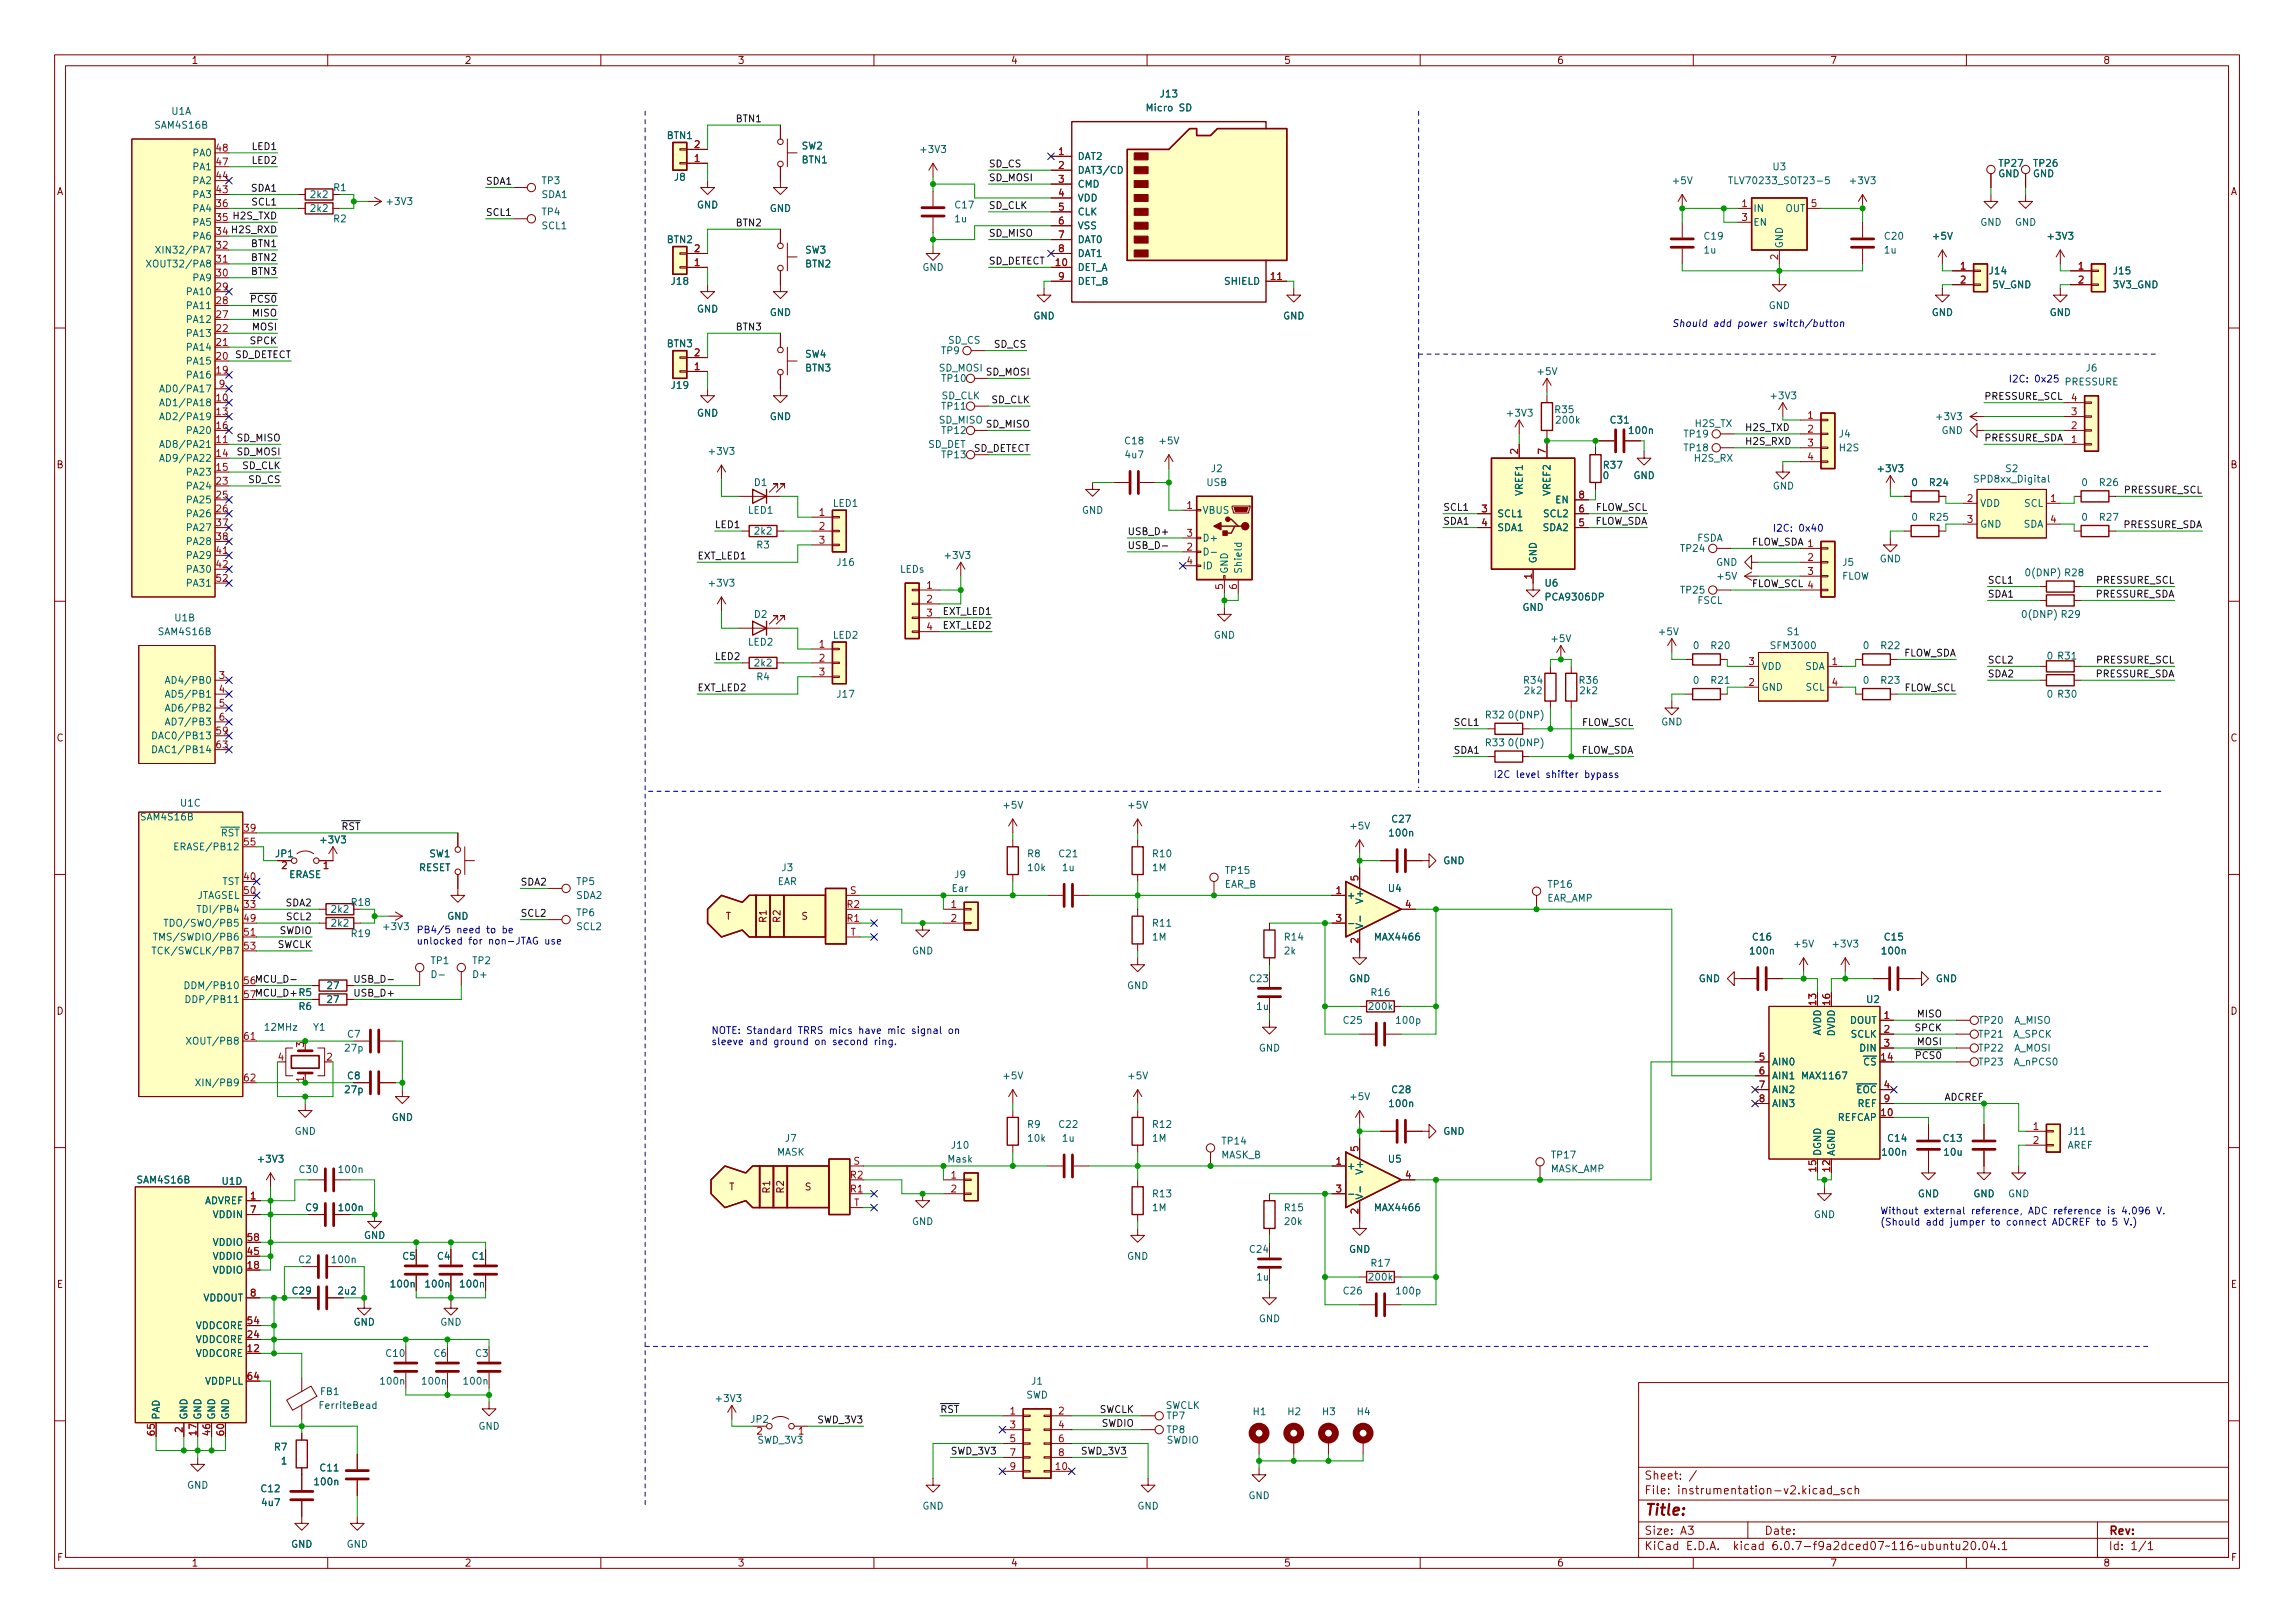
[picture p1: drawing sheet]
<svg xmlns="http://www.w3.org/2000/svg" width="420mm" height="297mm" viewBox="0 0 420 297" stroke-linecap="round" stroke-linejoin="round" font-family="sans-serif">
<defs><g id="words">
<text font-size="2.8" fill="#840000" x="301" y="277.3">Title:</text>
<g font-size="2.1" fill="#840000">
<text x="301" y="273.5">File: instrumentation-v2.kicad_sch</text>
<text x="301" y="270.8">Sheet: /</text>
<text x="301" y="280.9">Size: A3</text>
<text x="323" y="280.9">Date:</text>
<text x="386" y="280.9">Rev:</text>
<text x="301" y="283.7">KiCad E.D.A. kicad 6.0.7-f9a2dced07~116~ubuntu20.04.1</text>
<text x="386" y="283.7">Id: 1/1</text>
</g>
<g font-size="1.8" fill="#840000">
<text x="35" y="11.7">1</text>
<text x="85" y="11.7">2</text>
<text x="135" y="11.7">3</text>
<text x="185" y="11.7">4</text>
<text x="235" y="11.7">5</text>
<text x="285" y="11.7">6</text>
<text x="335" y="11.7">7</text>
<text x="385" y="11.7">8</text>
<text x="10.3" y="35.7">A</text>
<text x="408.3" y="35.7">A</text>
<text x="10.3" y="85.7">B</text>
<text x="408.3" y="85.7">B</text>
<text x="10.3" y="135.7">C</text>
<text x="408.3" y="135.7">C</text>
<text x="50.5" y="156.9">JP1</text>
<text x="132.8" y="168.3">T</text>
<text x="140.3" y="168.8" transform="rotate(-90 140.3 168.8)">R1</text>
<text x="142.9" y="168.8" transform="rotate(-90 142.9 168.8)">R2</text>
<text x="146.7" y="168.3">S</text>
<text x="10.3" y="185.7">D</text>
<text x="408.3" y="185.7">D</text>
<text x="133.4" y="217.8">T</text>
<text x="141" y="218.3" transform="rotate(-90 141 218.3)">R1</text>
<text x="143.5" y="218.3" transform="rotate(-90 143.5 218.3)">R2</text>
<text x="147.4" y="217.8">S</text>
<text x="10.4" y="235.7">E</text>
<text x="408.4" y="235.7">E</text>
<text x="10.4" y="285.7">F</text>
<text x="35" y="286.7">1</text>
<text x="85" y="286.7">2</text>
<text x="135" y="286.7">3</text>
<text x="185" y="286.7">4</text>
<text x="235" y="286.7">5</text>
<text x="285" y="286.7">6</text>
<text x="335" y="286.7">7</text>
<text x="385" y="286.7">8</text>
<text x="408.4" y="285.7">F</text>
</g>
<g font-size="1.8" fill="#006464">
<text x="212.5" y="17.8">J13</text>
<text x="28.5" y="23.5">SAM4S16B</text>
<text x="31.4" y="21">U1A</text>
<text x="210.2" y="20.4">Micro SD</text>
<text x="35.4" y="28.6">PA0</text>
<text x="122.2" y="25.4">BTN1</text>
<text x="146.8" y="27.3">SW2</text>
<text x="146.8" y="29.9">BTN1</text>
<text x="168.7" y="28">+3V3</text>
<text x="197.2" y="29.2">DAT2</text>
<text x="35.4" y="33.7">PA2</text>
<text x="35.4" y="31.2">PA1</text>
<text x="61.1" y="35">R1</text>
<text x="99.2" y="33.7">TP3</text>
<text x="123.5" y="33.1">J8</text>
<text x="197.2" y="31.8">DAT3/CD</text>
<text x="197.2" y="34.3">CMD</text>
<text x="306.4" y="33.7">+5V</text>
<text x="317.5" y="33.7">TLV70233_SOT23-5</text>
<text x="324.6" y="31.2">U3</text>
<text x="338.9" y="33.7">+3V3</text>
<text x="365.8" y="32.4">GND</text>
<text x="366.1" y="30.5">TP27</text>
<text x="372.2" y="32.4">GND</text>
<text x="372.4" y="30.5">TP26</text>
<text x="35.4" y="41.3">PA5</text>
<text x="35.4" y="38.8">PA4</text>
<text x="35.4" y="36.2">PA3</text>
<text x="56.9" y="36.2">2k2</text>
<text x="56.9" y="38.8">2k2</text>
<text x="61.1" y="40.7">R2</text>
<text x="71" y="37.5">+3V3</text>
<text x="99.2" y="36.2">SDA1</text>
<text x="99.2" y="41.9">SCL1</text>
<text x="99.2" y="39.4">TP4</text>
<text x="127.6" y="38.1">GND</text>
<text x="140.9" y="38.8">GND</text>
<text x="174.9" y="40.7">1u</text>
<text x="174.9" y="38.1">C17</text>
<text x="197.2" y="36.9">VDD</text>
<text x="197.2" y="39.4">CLK</text>
<text x="197.2" y="41.9">VSS</text>
<text x="320.9" y="38.8">IN</text>
<text x="320.9" y="41.3">EN</text>
<text x="326.8" y="38.8">OUT</text>
<text x="362.5" y="41.3">GND</text>
<text x="368.9" y="41.3">GND</text>
<text x="30" y="46.4">XIN32/PA7</text>
<text x="35.4" y="43.9">PA6</text>
<text x="122.2" y="44.5">BTN2</text>
<text x="147.4" y="46.4">SW3</text>
<text x="197.2" y="44.5">DAT0</text>
<text x="197.2" y="47">DAT1</text>
<text x="312" y="46.4">1u</text>
<text x="312.1" y="43.9">C19</text>
<text x="326.4" y="45.5" transform="rotate(-90 326.4 45.5)">GND</text>
<text x="345" y="46.4">1u</text>
<text x="345.1" y="43.9">C20</text>
<text x="354" y="43.9">+5V</text>
<text x="375.1" y="43.9">+3V3</text>
<text x="28" y="48.9">XOUT32/PA8</text>
<text x="35.4" y="51.5">PA9</text>
<text x="123" y="52.1">J18</text>
<text x="147.5" y="48.9">BTN2</text>
<text x="168.8" y="49.6">GND</text>
<text x="197.2" y="49.6">DET_A</text>
<text x="197.2" y="52.1">DET_B</text>
<text x="224.3" y="52.1">SHIELD</text>
<text x="364.3" y="50.2">J14</text>
<text x="364.8" y="52.7">5V_GND</text>
<text x="386.9" y="52.7">3V3_GND</text>
<text x="387" y="50.2">J15</text>
<text x="34.4" y="59.1">PA12</text>
<text x="34.4" y="56.6">PA11</text>
<text x="34.4" y="54">PA10</text>
<text x="127.6" y="57.2">GND</text>
<text x="140.9" y="57.8">GND</text>
<text x="189.2" y="58.5">GND</text>
<text x="234.9" y="58.5">GND</text>
<text x="323.8" y="56.6">GND</text>
<text x="353.6" y="57.8">GND</text>
<text x="375.2" y="57.8">GND</text>
<text x="34.4" y="64.2">PA14</text>
<text x="34.4" y="61.6">PA13</text>
<text x="122.2" y="63.5">BTN3</text>
<text x="147.4" y="65.4">SW4</text>
<text x="172.4" y="64.8">TP9</text>
<text x="173.6" y="62.9">SD_CS</text>
<text x="30.4" y="71.8">AD0/PA17</text>
<text x="34.4" y="69.3">PA16</text>
<text x="34.4" y="66.7">PA15</text>
<text x="123" y="71.2">J19</text>
<text x="147.5" y="68">BTN3</text>
<text x="171.9" y="68">SD_MOSI</text>
<text x="172.5" y="69.9">TP10</text>
<text x="281.6" y="68.6">+5V</text>
<text x="378" y="70.5">PRESSURE</text>
<text x="381.9" y="68">J6</text>
<text x="30.4" y="74.3">AD1/PA18</text>
<text x="30.4" y="76.9">AD2/PA19</text>
<text x="127.6" y="76.2">GND</text>
<text x="140.9" y="76.9">GND</text>
<text x="171.9" y="77.5">SD_MISO</text>
<text x="172.4" y="73.1">SD_CLK</text>
<text x="172.5" y="75">TP11</text>
<text x="276.1" y="76.2">+3V3</text>
<text x="284.8" y="75.6">R35</text>
<text x="285.1" y="77.5">200k</text>
<text x="294.9" y="77.5">C31</text>
<text x="324.4" y="73.1">+3V3</text>
<text x="354.7" y="76.9">+3V3</text>
<text x="30.4" y="82">AD8/PA21</text>
<text x="34.4" y="79.4">PA20</text>
<text x="130" y="83.2">+3V3</text>
<text x="169.9" y="82">SD_DET</text>
<text x="172.5" y="83.9">TP13</text>
<text x="172.5" y="79.4">TP12</text>
<text x="206" y="81.3">C18</text>
<text x="206.1" y="83.9">4u7</text>
<text x="212.4" y="81.3">+5V</text>
<text x="298.4" y="79.4">100n</text>
<text x="308.4" y="82.6">TP18</text>
<text x="308.4" y="80">TP19</text>
<text x="310.3" y="78.1">H2S_TX</text>
<text x="336.7" y="80">J4</text>
<text x="336.8" y="82.6">H2S</text>
<text x="355.4" y="79.4">GND</text>
<text x="30.4" y="84.5">AD9/PA22</text>
<text x="34.4" y="87">PA23</text>
<text x="34.4" y="89.6">PA24</text>
<text x="138.1" y="88.9">D1</text>
<text x="220.9" y="88.9">USB</text>
<text x="221.8" y="86.4">J2</text>
<text x="293.5" y="87.7">0</text>
<text x="293.7" y="85.8">R37</text>
<text x="299" y="87.7">GND</text>
<text x="310.3" y="84.5">H2S_RX</text>
<text x="324.5" y="89.6">GND</text>
<text x="344" y="86.4">+3V3</text>
<text x="350" y="88.9">0</text>
<text x="353.3" y="88.9">R24</text>
<text x="361.8" y="88.3">SPD8xx_Digital</text>
<text x="367.2" y="86.4">S2</text>
<text x="381.1" y="88.9">0</text>
<text x="384.5" y="88.9">R26</text>
<text x="34.4" y="92.1">PA25</text>
<text x="34.4" y="94.7">PA26</text>
<text x="137" y="94">LED1</text>
<text x="152.5" y="92.7">LED1</text>
<text x="198.1" y="94">GND</text>
<text x="220.1" y="94">VBUS</text>
<text x="274.1" y="94.7">SCL1</text>
<text x="278.8" y="90.6" transform="rotate(-90 278.8 90.6)">VREF1</text>
<text x="282.8" y="94.7">SCL2</text>
<text x="283.8" y="90.6" transform="rotate(-90 283.8 90.6)">VREF2</text>
<text x="284.8" y="92.1">EN</text>
<text x="350" y="95.3">0</text>
<text x="353.3" y="95.3">R25</text>
<text x="362.5" y="92.7">VDD</text>
<text x="370.6" y="92.7">SCL</text>
<text x="381.1" y="95.3">0</text>
<text x="384.5" y="95.3">R27</text>
<text x="34.4" y="97.2">PA27</text>
<text x="34.4" y="99.7">PA28</text>
<text x="138.2" y="97.8">2k2</text>
<text x="138.6" y="100.4">R3</text>
<text x="220.1" y="99.1">D+</text>
<text x="274.1" y="97.2">SDA1</text>
<text x="282.6" y="97.2">SDA2</text>
<text x="307.8" y="101">TP24</text>
<text x="310.6" y="99.1">FSDA</text>
<text x="362.5" y="96.6">GND</text>
<text x="370.4" y="96.6">SDA</text>
<text x="34.4" y="102.3">PA29</text>
<text x="34.4" y="104.8">PA30</text>
<text x="34.4" y="107.4">PA31</text>
<text x="130" y="107.4">+3V3</text>
<text x="153.3" y="103.5">J16</text>
<text x="164.7" y="104.8">LEDs</text>
<text x="173.2" y="102.3">+3V3</text>
<text x="220.1" y="104.2">ID</text>
<text x="224.8" y="105.1" transform="rotate(-90 224.8 105.1)">GND</text>
<text x="227.3" y="105.1" transform="rotate(-90 227.3 105.1)">Shield</text>
<text x="281.3" y="103.2" transform="rotate(-90 281.3 103.2)">GND</text>
<text x="282.9" y="107.4">U6</text>
<text x="314.2" y="103.5">GND</text>
<text x="314.5" y="106.1">+5V</text>
<text x="337.1" y="106.1">FLOW</text>
<text x="337.4" y="103.5">J5</text>
<text x="344.1" y="102.9">GND</text>
<text x="371.1" y="105.4">0(DNP) R28</text>
<text x="32" y="113.7">U1B</text>
<text x="138.1" y="113.1">D2</text>
<text x="278.7" y="111.8">GND</text>
<text x="283.2" y="109.9">PCA9306DP</text>
<text x="307.8" y="108.6">TP25</text>
<text x="310.7" y="110.5">FSCL</text>
<text x="370.4" y="113.1">0(DNP) R29</text>
<text x="29.1" y="116.2">SAM4S16B</text>
<text x="137" y="118.1">LED2</text>
<text x="152.5" y="116.9">LED2</text>
<text x="222.2" y="116.9">GND</text>
<text x="284.2" y="117.5">+5V</text>
<text x="303.8" y="116.2">+5V</text>
<text x="310" y="118.8">0</text>
<text x="313.3" y="118.8">R20</text>
<text x="324.5" y="118.8">SFM3000</text>
<text x="327.2" y="116.2">S1</text>
<text x="341.1" y="118.8">0</text>
<text x="344.5" y="118.8">R22</text>
<text x="31.4" y="125.1">AD4/PB0</text>
<text x="138.2" y="122">2k2</text>
<text x="138.6" y="124.5">R4</text>
<text x="279" y="125.1">R34</text>
<text x="289.2" y="125.1">R36</text>
<text x="310" y="125.1">0</text>
<text x="313.3" y="125.1">R21</text>
<text x="322.5" y="122.6">VDD</text>
<text x="330.4" y="122.6">SDA</text>
<text x="341.1" y="125.1">0</text>
<text x="344.5" y="125.1">R23</text>
<text x="374.8" y="120.7">0 R31</text>
<text x="31.4" y="127.7">AD5/PB1</text>
<text x="31.4" y="130.2">AD6/PB2</text>
<text x="153.3" y="127.7">J17</text>
<text x="272.1" y="131.5">R32</text>
<text x="276.5" y="131.5">0(DNP)</text>
<text x="279.2" y="127">2k2</text>
<text x="289.4" y="127">2k2</text>
<text x="322.5" y="126.4">GND</text>
<text x="330.6" y="126.4">SCL</text>
<text x="374.8" y="127.7">0 R30</text>
<text x="29.1" y="135.3">DAC0/PB13</text>
<text x="29.1" y="137.8">DAC1/PB14</text>
<text x="31.4" y="132.8">AD7/PB3</text>
<text x="272.1" y="136.6">R33</text>
<text x="276.5" y="136.6">0(DNP)</text>
<text x="304.1" y="132.8">GND</text>
<text x="33.1" y="147.6">U1C</text>
<text x="183.8" y="148">+5V</text>
<text x="206.7" y="148">+5V</text>
<text x="25.9" y="150.1">SAM4S16B</text>
<text x="32.9" y="155.6">ERASE/PB12</text>
<text x="39" y="153.1">~{RST}</text>
<text x="58.9" y="154.3">+3V3</text>
<text x="247.3" y="151.8">+5V</text>
<text x="254.5" y="153.1">100n</text>
<text x="254.9" y="150.5">C27</text>
<text x="40.6" y="162">TST</text>
<text x="52.8" y="160.7">ERASE</text>
<text x="76.6" y="159.4">RESET</text>
<text x="78.6" y="156.9">SW1</text>
<text x="105.6" y="162">TP5</text>
<text x="142.3" y="162">EAR</text>
<text x="143.2" y="159.4">J3</text>
<text x="174.8" y="160.7">J9</text>
<text x="188.1" y="156.9">R8</text>
<text x="188.3" y="159.4">10k</text>
<text x="194" y="156.9">C21</text>
<text x="194.5" y="159.4">1u</text>
<text x="211" y="159.4">1M</text>
<text x="211.1" y="156.9">R10</text>
<text x="224.4" y="159.9">TP15</text>
<text x="264.2" y="158.2">GND</text>
<text x="35.8" y="164.5">JTAGSEL</text>
<text x="37.2" y="167">TDI/PB4</text>
<text x="60.8" y="167">2k2</text>
<text x="64.4" y="165.8">R18</text>
<text x="105.5" y="164.5">SDA2</text>
<text x="105.6" y="167.7">TP6</text>
<text x="174.3" y="163.2">Ear</text>
<text x="224.1" y="162.5">EAR_B</text>
<text x="246.5" y="164.5">+</text>
<text x="249.6" y="164.9" transform="rotate(-90 249.6 164.9)">V+</text>
<text x="254.2" y="163.2">U4</text>
<text x="283.1" y="165">EAR_AMP</text>
<text x="283.5" y="162.5">TP16</text>
<text x="29.8" y="172.1">TMS/SWDIO/PB6</text>
<text x="31.6" y="169.6">TDO/SWO/PB5</text>
<text x="60.8" y="169.6">2k2</text>
<text x="64.4" y="171.5">R19</text>
<text x="70.4" y="170.2">+3V3</text>
<text x="81.9" y="168.3">GND</text>
<text x="105.6" y="170.2">SCL2</text>
<text x="211" y="172.1">1M</text>
<text x="211.1" y="169.6">R11</text>
<text x="235.3" y="172.1">R14</text>
<text x="249.6" y="170.1" transform="rotate(-90 249.6 170.1)">V-</text>
<text x="251.9" y="172.1">MAX4466</text>
<text x="321" y="172.1">C16</text>
<text x="328.6" y="173.4">+5V</text>
<text x="335.7" y="173.4">+3V3</text>
<text x="345.1" y="172.1">C15</text>
<text x="29.4" y="174.7">TCK/SWCLK/PB7</text>
<text x="78.9" y="176.4">TP1</text>
<text x="79.3" y="179">D-</text>
<text x="86.5" y="176.4">TP2</text>
<text x="86.7" y="179">D+</text>
<text x="166.9" y="174.7">GND</text>
<text x="228.9" y="179.7">C23</text>
<text x="235.2" y="174.7">2k</text>
<text x="247" y="179.7">GND</text>
<text x="311" y="179.7">GND</text>
<text x="320.6" y="174.7">100n</text>
<text x="344.7" y="174.7">100n</text>
<text x="354.4" y="179.7">GND</text>
<text x="35" y="181">DDM/PB10</text>
<text x="35.3" y="183.6">DDP/PB11</text>
<text x="54.7" y="184.8">R6</text>
<text x="54.7" y="182.3">R5</text>
<text x="60" y="183.6">27</text>
<text x="60" y="181">27</text>
<text x="206.3" y="181">GND</text>
<text x="230.1" y="184.8">1u</text>
<text x="250.8" y="184.8">200k</text>
<text x="251.1" y="182.3">R16</text>
<text x="341.8" y="183.6">U2</text>
<text x="35.1" y="191.2">XOUT/PB8</text>
<text x="48.6" y="188.6">12MHz</text>
<text x="57.4" y="188.6">Y1</text>
<text x="63.6" y="189.9">C7</text>
<text x="246" y="187.4">C25</text>
<text x="255.8" y="187.4">100p</text>
<text x="333.4" y="189.7" transform="rotate(-90 333.4 189.7)">AVDD</text>
<text x="335.9" y="189.7" transform="rotate(-90 335.9 189.7)">DVDD</text>
<text x="338.7" y="187.4">DOUT</text>
<text x="338.8" y="189.9">SCLK</text>
<text x="362.4" y="189.9">TP21</text>
<text x="362.4" y="187.4">TP20</text>
<text x="368.5" y="189.9">A_SPCK</text>
<text x="368.7" y="187.4">A_MISO</text>
<text x="63.2" y="192.4">27p</text>
<text x="63.6" y="197.5">C8</text>
<text x="183.8" y="197.5">+5V</text>
<text x="206.7" y="197.5">+5V</text>
<text x="230.4" y="192.4">GND</text>
<text x="324.4" y="195">AIN0</text>
<text x="324.4" y="197.5">AIN1</text>
<text x="330.1" y="197.5">MAX1167</text>
<text x="339.8" y="195">~{CS}</text>
<text x="340.6" y="192.4">DIN</text>
<text x="362.4" y="195">TP23</text>
<text x="362.4" y="192.4">TP22</text>
<text x="368.7" y="192.4">A_MOSI</text>
<text x="368.8" y="195">A_nPCS0</text>
<text x="37.1" y="198.8">XIN/PB9</text>
<text x="63.2" y="200.1">27p</text>
<text x="247.3" y="201.3">+5V</text>
<text x="254.5" y="202.6">100n</text>
<text x="254.9" y="200.1">C28</text>
<text x="324.4" y="200.1">AIN2</text>
<text x="324.4" y="202.6">AIN3</text>
<text x="338.5" y="200.1">~{EOC}</text>
<text x="340.1" y="202.6">REF</text>
<text x="53.9" y="207.7">GND</text>
<text x="71.7" y="205.1">GND</text>
<text x="143.8" y="209">J7</text>
<text x="188.1" y="206.4">R9</text>
<text x="188.3" y="209">10k</text>
<text x="194" y="206.4">C22</text>
<text x="194.5" y="209">1u</text>
<text x="211" y="209">1M</text>
<text x="211.1" y="206.4">R12</text>
<text x="223.8" y="209.5">TP14</text>
<text x="264.2" y="207.7">GND</text>
<text x="336.4" y="205.1">REFCAP</text>
<text x="345.7" y="209">C14</text>
<text x="355.9" y="209">C13</text>
<text x="378.8" y="207.7">J11</text>
<text x="47.4" y="212.8">+3V3</text>
<text x="54.9" y="214.7">C30</text>
<text x="62.2" y="214.7">100n</text>
<text x="142.2" y="211.5">MASK</text>
<text x="173.6" y="212.8">Mask</text>
<text x="174.3" y="210.2">J10</text>
<text x="223.5" y="212">MASK_B</text>
<text x="246.5" y="214">+</text>
<text x="249.6" y="214.5" transform="rotate(-90 249.6 214.5)">V+</text>
<text x="254.2" y="212.8">U5</text>
<text x="283.8" y="214.5">MASK_AMP</text>
<text x="284.1" y="212">TP17</text>
<text x="333.4" y="211.6" transform="rotate(-90 333.4 211.6)">DGND</text>
<text x="335.9" y="211.6" transform="rotate(-90 335.9 211.6)">AGND</text>
<text x="344.8" y="211.5">100n</text>
<text x="356" y="211.5">10u</text>
<text x="378.4" y="210.2">AREF</text>
<text x="25.2" y="216.6">SAM4S16B</text>
<text x="37.3" y="220.4">ADVREF</text>
<text x="40.7" y="216.8">U1D</text>
<text x="56" y="221.7">C9</text>
<text x="62.2" y="221.7">100n</text>
<text x="211" y="221.7">1M</text>
<text x="211.1" y="219.1">R13</text>
<text x="235.3" y="221.7">R15</text>
<text x="249.6" y="219.6" transform="rotate(-90 249.6 219.6)">V-</text>
<text x="251.9" y="221.7">MAX4466</text>
<text x="351.1" y="219.1">GND</text>
<text x="361.3" y="219.1">GND</text>
<text x="367.6" y="219.1">GND</text>
<text x="39.1" y="222.9">VDDIN</text>
<text x="66.6" y="226.7">GND</text>
<text x="166.9" y="224.2">GND</text>
<text x="235.3" y="224.2">20k</text>
<text x="332" y="222.9">GND</text>
<text x="39" y="233.1">VDDIO</text>
<text x="39" y="230.5">VDDIO</text>
<text x="39" y="228">VDDIO</text>
<text x="54.7" y="231.2">C2</text>
<text x="60.9" y="231.2">100n</text>
<text x="73.8" y="230.5">C5</text>
<text x="80.1" y="230.5">C4</text>
<text x="86.5" y="230.5">C1</text>
<text x="206.3" y="230.5">GND</text>
<text x="228.9" y="229.3">C24</text>
<text x="247" y="229.3">GND</text>
<text x="251.1" y="231.8">R17</text>
<text x="37.1" y="238.2">VDDOUT</text>
<text x="53.6" y="236.9">C29</text>
<text x="62" y="236.9">2u2</text>
<text x="71.7" y="235.6">100n</text>
<text x="78.1" y="235.6">100n</text>
<text x="84.4" y="235.6">100n</text>
<text x="230.1" y="234.4">1u</text>
<text x="246" y="236.9">C26</text>
<text x="250.8" y="234.4">200k</text>
<text x="255.8" y="236.9">100p</text>
<text x="35.7" y="245.8">VDDCORE</text>
<text x="35.7" y="243.2">VDDCORE</text>
<text x="64.7" y="242.6">GND</text>
<text x="80.6" y="242.6">GND</text>
<text x="230.4" y="242">GND</text>
<text x="35.7" y="248.3">VDDCORE</text>
<text x="70.7" y="248.3">C10</text>
<text x="79.5" y="248.3">C6</text>
<text x="87.1" y="248.3">C3</text>
<text x="37.5" y="253.4">VDDPLL</text>
<text x="58.7" y="255.3">FB1</text>
<text x="58.8" y="257.8">FerriteBead</text>
<text x="69.8" y="253.4">100n</text>
<text x="77.4" y="253.4">100n</text>
<text x="85.1" y="253.4">100n</text>
<text x="131.3" y="256.6">+3V3</text>
<text x="187.8" y="255.9">SWD</text>
<text x="188.9" y="253.4">J1</text>
<text x="213.3" y="257.8">SWCLK</text>
<text x="29.2" y="259.9" transform="rotate(-90 29.2 259.9)">PAD</text>
<text x="34.3" y="259.9" transform="rotate(-90 34.3 259.9)">GND</text>
<text x="36.8" y="259.9" transform="rotate(-90 36.8 259.9)">GND</text>
<text x="39.4" y="259.9" transform="rotate(-90 39.4 259.9)">GND</text>
<text x="41.9" y="259.9" transform="rotate(-90 41.9 259.9)">GND</text>
<text x="87.6" y="261.7">GND</text>
<text x="137.5" y="260.4">JP2</text>
<text x="213.6" y="262.3">TP8</text>
<text x="213.6" y="259.8">TP7</text>
<text x="229.5" y="259">H1</text>
<text x="235.8" y="259">H2</text>
<text x="242.2" y="259">H3</text>
<text x="248.5" y="259">H4</text>
<text x="50.3" y="265.5">R7</text>
<text x="51.5" y="268">1</text>
<text x="58.7" y="269.3">C11</text>
<text x="138.7" y="264.2">SWD_3V3</text>
<text x="213.5" y="264.2">SWDIO</text>
<text x="34.2" y="272.5">GND</text>
<text x="47.9" y="273.1">C12</text>
<text x="48" y="275.6">4u7</text>
<text x="57.7" y="271.8">100n</text>
<text x="228.5" y="274.4">GND</text>
<text x="168.8" y="276.3">GND</text>
<text x="208.2" y="276.3">GND</text>
<text x="53.3" y="283.2">GND</text>
<text x="63.4" y="283.2">GND</text>
</g>
<g font-size="1.8" fill="#0f0f0f">
<text x="134.6" y="22.4">BTN1</text>
<text x="46.3" y="30">LED2</text>
<text x="46.3" y="27.4">LED1</text>
<text x="46.1" y="35.1">SDA1</text>
<text x="88.9" y="33.8">SDA1</text>
<text x="181" y="30.6">SD_CS</text>
<text x="181" y="33.2">SD_MOSI</text>
<text x="39.7" y="40.4">35 H2S_TXD</text>
<text x="46.3" y="37.6">SCL1</text>
<text x="88.9" y="39.5">SCL1</text>
<text x="134.6" y="41.4">BTN2</text>
<text x="181" y="38.2">SD_CLK</text>
<text x="39.7" y="43">34 H2S_RXD</text>
<text x="46.2" y="45.2">BTN1</text>
<text x="46.2" y="47.8">BTN2</text>
<text x="181" y="43.3">SD_MISO</text>
<text x="46.2" y="50.3">BTN3</text>
<text x="181" y="48.4">SD_DETECT</text>
<text x="44.8" y="55.4">~{PCS0}</text>
<text x="46.3" y="57.9">MISO</text>
<text x="39.7" y="65.8">20 SD_DETECT</text>
<text x="45.9" y="63">SPCK</text>
<text x="46.3" y="60.5">MOSI</text>
<text x="134.6" y="60.5">BTN3</text>
<text x="182.1" y="63.6">SD_CS</text>
<text x="180.6" y="68.7">SD_MOSI</text>
<text x="181.5" y="73.8">SD_CLK</text>
<text x="363.2" y="73.2">PRESSURE_SCL</text>
<text x="43.5" y="83.3">SD_MOSI</text>
<text x="43.5" y="80.8">SD_MISO</text>
<text x="178.1" y="82.7">SD_DETECT</text>
<text x="180.6" y="78.2">SD_MISO</text>
<text x="319.4" y="81.4">H2S_RXD</text>
<text x="319.4" y="78.9">H2S_TXD</text>
<text x="363.2" y="80.8">PRESSURE_SDA</text>
<text x="44.4" y="85.9">SD_CLK</text>
<text x="45.5" y="88.4">SD_CS</text>
<text x="264.2" y="93.5">SCL1</text>
<text x="291.9" y="93.5">FLOW_SCL</text>
<text x="389" y="90.3">PRESSURE_SCL</text>
<text x="130.8" y="96.7">LED1</text>
<text x="206.4" y="100.5">USB_D-</text>
<text x="206.4" y="97.9">USB_D+</text>
<text x="264.2" y="96">SDA1</text>
<text x="291.7" y="96">FLOW_SDA</text>
<text x="320.7" y="99.8">FLOW_SDA 1</text>
<text x="388.8" y="96.7">PRESSURE_SDA</text>
<text x="127.6" y="102.4">EXT_LED1</text>
<text x="320.7" y="107.4">FLOW_SCL 4</text>
<text x="363.9" y="106.8">SCL1</text>
<text x="383.9" y="106.8">PRESSURE_SCL</text>
<text x="172.7" y="112.5">EXT_LED1</text>
<text x="363.9" y="109.4">SDA1</text>
<text x="383.7" y="109.4">PRESSURE_SDA</text>
<text x="172.7" y="115.1">EXT_LED2</text>
<text x="130.8" y="120.8">LED2</text>
<text x="348.2" y="120.1">FLOW_SDA</text>
<text x="363.9" y="124">SDA2</text>
<text x="363.9" y="121.4">SCL2</text>
<text x="383.7" y="124">PRESSURE_SDA</text>
<text x="383.9" y="121.4">PRESSURE_SCL</text>
<text x="127.6" y="126.5">EXT_LED2</text>
<text x="348.4" y="126.5">FLOW_SCL</text>
<text x="266.1" y="137.9">SDA1</text>
<text x="266.1" y="132.8">SCL1</text>
<text x="289.2" y="137.9">FLOW_SDA</text>
<text x="289.4" y="132.8">FLOW_SCL</text>
<text x="61.1" y="151.9">~{RST}</text>
<text x="52.4" y="165.9">SDA2</text>
<text x="95.2" y="167.8">SCL2</text>
<text x="95.2" y="162.1">SDA2</text>
<text x="50.7" y="173.5">SWCLK</text>
<text x="51.2" y="170.9">SWDIO</text>
<text x="52.6" y="168.4">SCL2</text>
<text x="65.8" y="179.8">USB_D-</text>
<text x="44.7" y="180.1">56 MCU_D-</text>
<text x="44.7" y="182.7">57 MCU_D+R5</text>
<text x="65.4" y="182.4">USB_D+</text>
<text x="350.7" y="188.7">SPCK</text>
<text x="351.1" y="186.2">MISO</text>
<text x="351.1" y="191.3">MOSI</text>
<text x="349.6" y="193.8">~{PCS0}</text>
<text x="355.9" y="201.4">ADCREF</text>
<text x="149.9" y="260.5">SWD_3V3</text>
<text x="172.1" y="258.6">~{RST}</text>
<text x="201.2" y="258.6">SWCLK</text>
<text x="201.7" y="261.1">SWDIO</text>
<text x="174" y="266.2">SWD_3V3</text>
<text x="198.1" y="266.2">SWD_3V3</text>
</g>
<g font-size="1.8" fill="#a90000">
<text x="39.7" y="27.7">48</text>
<text x="127.1" y="29.6">1</text>
<text x="127.1" y="27.1">2</text>
<text x="193.8" y="28.4">1</text>
<text x="39.7" y="35.3">43</text>
<text x="39.7" y="32.8">44</text>
<text x="39.7" y="30.3">47</text>
<text x="193.8" y="30.9">2</text>
<text x="193.8" y="33.4">3</text>
<text x="193.8" y="36">4</text>
<text x="39.7" y="37.9">36</text>
<text x="193.8" y="38.5">5</text>
<text x="193.8" y="41.1">6</text>
<text x="318.9" y="37.9">1</text>
<text x="318.9" y="40.4">3</text>
<text x="331.6" y="37.9">5</text>
<text x="39.7" y="45.5">32</text>
<text x="127.1" y="46.1">2</text>
<text x="193.8" y="43.6">7</text>
<text x="193.8" y="46.1">8</text>
<text x="325.5" y="47.5" transform="rotate(-90 325.5 47.5)">2</text>
<text x="39.7" y="53.1">29</text>
<text x="39.7" y="50.6">30</text>
<text x="39.7" y="48">31</text>
<text x="127.1" y="48.7">1</text>
<text x="193.3" y="48.7">10</text>
<text x="193.8" y="51.2">9</text>
<text x="232.7" y="51.2">11</text>
<text x="358.9" y="49.3">1</text>
<text x="358.9" y="51.9">2</text>
<text x="380.5" y="49.3">1</text>
<text x="380.5" y="51.9">2</text>
<text x="39.7" y="58.2">27</text>
<text x="39.7" y="55.7">28</text>
<text x="39.7" y="63.3">21</text>
<text x="39.7" y="60.7">22</text>
<text x="127.1" y="65.2">2</text>
<text x="39.7" y="68.4">19</text>
<text x="40.1" y="70.9">9</text>
<text x="127.1" y="67.7">1</text>
<text x="39.7" y="73.4">10</text>
<text x="39.7" y="76">13</text>
<text x="331" y="76.6">1</text>
<text x="379.2" y="76">3</text>
<text x="379.2" y="73.4">4</text>
<text x="39.7" y="81.1">11</text>
<text x="39.7" y="83.6">14</text>
<text x="39.7" y="78.5">16</text>
<text x="277.9" y="83.1" transform="rotate(-90 277.9 83.1)">2</text>
<text x="283" y="83.1" transform="rotate(-90 283 83.1)">7</text>
<text x="331" y="79.2">2</text>
<text x="331" y="81.7">3</text>
<text x="379.2" y="81.1">1</text>
<text x="379.2" y="78.5">2</text>
<text x="39.7" y="86.1">15</text>
<text x="39.7" y="88.7">23</text>
<text x="331" y="84.2">4</text>
<text x="39.7" y="91.2">25</text>
<text x="39.7" y="93.8">26</text>
<text x="150" y="94.4">1</text>
<text x="217.3" y="93.1">1</text>
<text x="271.3" y="93.8">3</text>
<text x="289.1" y="93.8">6</text>
<text x="289.1" y="91.2">8</text>
<text x="360.2" y="91.9">2</text>
<text x="360.2" y="95.7">3</text>
<text x="375.4" y="91.9">1</text>
<text x="375.4" y="95.7">4</text>
<text x="39.7" y="96.3">37</text>
<text x="39.7" y="98.8">38</text>
<text x="39.7" y="101.4">41</text>
<text x="150" y="96.9">2</text>
<text x="150" y="99.5">3</text>
<text x="217.3" y="100.7">2</text>
<text x="217.3" y="98.2">3</text>
<text x="271.3" y="96.3">4</text>
<text x="289.1" y="96.3">5</text>
<text x="39.7" y="103.9">42</text>
<text x="39.7" y="106.5">52</text>
<text x="169.7" y="107.7">1</text>
<text x="217.3" y="103.3">4</text>
<text x="223.9" y="107.8" transform="rotate(-90 223.9 107.8)">5</text>
<text x="226.4" y="107.8" transform="rotate(-90 226.4 107.8)">6</text>
<text x="280.4" y="105.9" transform="rotate(-90 280.4 105.9)">1</text>
<text x="331" y="102.7">2</text>
<text x="331" y="105.2">3</text>
<text x="169.7" y="110.3">2</text>
<text x="169.7" y="112.8">3</text>
<text x="150" y="118.5">1</text>
<text x="169.7" y="115.4">4</text>
<text x="40.1" y="124.2">3</text>
<text x="150" y="121.1">2</text>
<text x="150" y="123.6">3</text>
<text x="320.2" y="125.5">2</text>
<text x="320.2" y="121.7">3</text>
<text x="335.4" y="121.7">1</text>
<text x="335.4" y="125.5">4</text>
<text x="40.1" y="126.8">4</text>
<text x="40.1" y="129.3">5</text>
<text x="40.1" y="131.9">6</text>
<text x="39.7" y="134.4">59</text>
<text x="39.7" y="136.9">63</text>
<text x="44.7" y="152.2">39</text>
<text x="44.7" y="154.7">55</text>
<text x="44.7" y="161.1">40</text>
<text x="51.6" y="159">2</text>
<text x="59.2" y="159">1</text>
<text x="248.7" y="161.2" transform="rotate(-90 248.7 161.2)">5</text>
<text x="44.7" y="166.2">33</text>
<text x="44.7" y="163.6">50</text>
<text x="155.1" y="166.2">R2</text>
<text x="155.6" y="163.6">S</text>
<text x="174.1" y="166.2">1</text>
<text x="244.6" y="163.6">1</text>
<text x="257.3" y="166.2">4</text>
<text x="44.7" y="168.7">49</text>
<text x="44.7" y="171.2">51</text>
<text x="44.7" y="173.8">53</text>
<text x="155.1" y="168.7">R1</text>
<text x="155.7" y="171.2">T</text>
<text x="174.1" y="168.7">2</text>
<text x="244.6" y="168.7">3</text>
<text x="248.7" y="172.6" transform="rotate(-90 248.7 172.6)">2</text>
<text x="332.5" y="183.9" transform="rotate(-90 332.5 183.9)">13</text>
<text x="335" y="183.9" transform="rotate(-90 335 183.9)">16</text>
<text x="44.7" y="190.3">61</text>
<text x="55.6" y="191.7" transform="rotate(-90 55.6 191.7)">3</text>
<text x="344.9" y="186.5">1</text>
<text x="344.9" y="189">2</text>
<text x="344.9" y="191.6">3</text>
<text x="44.7" y="197.9">62</text>
<text x="50.9" y="194.1">4</text>
<text x="59.8" y="194.1">2</text>
<text x="322.1" y="194.1">5</text>
<text x="322.1" y="196.6">6</text>
<text x="344.5" y="194.1">14</text>
<text x="55.6" y="198" transform="rotate(-90 55.6 198)">1</text>
<text x="322.1" y="199.2">7</text>
<text x="322.1" y="201.7">8</text>
<text x="344.9" y="199.2">4</text>
<text x="344.9" y="201.7">9</text>
<text x="344.5" y="204.3">10</text>
<text x="372.3" y="206.8">1</text>
<text x="372.3" y="209.3">2</text>
<text x="155.7" y="215.7">R2</text>
<text x="156.3" y="213.1">S</text>
<text x="174.1" y="215.7">1</text>
<text x="244.6" y="213.1">1</text>
<text x="248.7" y="210.7" transform="rotate(-90 248.7 210.7)">5</text>
<text x="257.3" y="215.7">4</text>
<text x="332.5" y="214.4" transform="rotate(-90 332.5 214.4)">15</text>
<text x="335" y="214.4" transform="rotate(-90 335 214.4)">12</text>
<text x="45.9" y="219.5">1</text>
<text x="155.7" y="218.2">R1</text>
<text x="156.3" y="220.8">T</text>
<text x="174.1" y="218.2">2</text>
<text x="244.6" y="218.2">3</text>
<text x="45.4" y="227.1">58</text>
<text x="45.9" y="222">7</text>
<text x="248.7" y="222.1" transform="rotate(-90 248.7 222.1)">2</text>
<text x="45.4" y="232.2">18</text>
<text x="45.4" y="229.7">45</text>
<text x="45.9" y="237.3">8</text>
<text x="45.4" y="244.9">24</text>
<text x="45.4" y="242.4">54</text>
<text x="45.4" y="247.4">12</text>
<text x="45.4" y="252.5">64</text>
<text x="28.3" y="262.6" transform="rotate(-90 28.3 262.6)">65</text>
<text x="33.4" y="262.1" transform="rotate(-90 33.4 262.1)">2</text>
<text x="35.9" y="262.6" transform="rotate(-90 35.9 262.6)">17</text>
<text x="38.5" y="262.6" transform="rotate(-90 38.5 262.6)">46</text>
<text x="41" y="262.6" transform="rotate(-90 41 262.6)">60</text>
<text x="138.6" y="262.5">2</text>
<text x="146.2" y="262.5">1</text>
<text x="184.9" y="258.9">1</text>
<text x="184.9" y="261.4">3</text>
<text x="184.9" y="263.9">5</text>
<text x="193.8" y="258.9">2</text>
<text x="193.8" y="261.4">4</text>
<text x="193.8" y="263.9">6</text>
<text x="184.9" y="266.5">7</text>
<text x="184.9" y="269">9</text>
<text x="193.3" y="269">10</text>
<text x="193.8" y="266.5">8</text>
</g>
<g font-size="1.8" fill="#0000c2">
<text x="306.1" y="59.8">Should add power switch/button</text>
<text x="367.7" y="70">I2C: 0x25</text>
<text x="324.5" y="97.3">I2C: 0x40</text>
<text x="276.9" y="142.4">I2C level shifter bypass</text>
<text x="76.2" y="170.8">PB4/5 need to be</text>
<text x="76.2" y="172.9">unlocked for non-JTAG use</text>
<text x="130.2" y="189.2">NOTE: Standard TRRS mics have mic signal on</text>
<text x="130.2" y="191.3">sleeve and ground on second ring.</text>
<text x="344.2" y="222.2">Without external reference, ADC reference is 4.096 V.</text>
<text x="344.2" y="224.3">(Should add jumper to connect ADCREF to 5 V.)</text>
</g>
</g></defs>
<g fill="none" stroke="#840000" stroke-width=".18">
<path d="M10 10h400v277h-400zM12 12h396v273h-396zM60 10v2M110 10v2M160 10v2M210 10v2M260 10v2M310 10v2M360 10v2M24.1 25.4h15.3v83.9h-15.3zM54.6 35.6h1.3M54.6 38.1h1.3"/>
<path d="M61 35.6h1.2M61 38.1h1.2M67.3 36.9h2.5M68.6 36.1l1.2 .8M69.8 36.9l-1.2 .7M94 34.3h2.5M124.5 27.2h1.2v.3h-1.2zM124.5 29.8h1.2v.2h-1.2zM125.7 29.9h3.8M125.7 27.3h3.8M129.5 33.1v1.2h1.3l-1.3 1.3-1.2-1.3h1.2M142.9 30.5v3.8h1.2l-1.2 1.3-1.3-1.3h1.3"/>
<path d="M142.9 22.9v2.5M144.1 25.4v5.1M144.1 28h1.8M170.8 29.9v2.5M170.8 35v2.8M170.8 39.8v2.8M170.8 29.9l-.7 1.3M170.8 29.9l.8 1.3M192.4 28.6h3.8M192.4 31.2h3.8M192.4 33.7h3.8M192.4 36.2h3.8"/>
<path d="M192.4 38.8h3.8M308 35.6v2.5M308 35.6l-.8 1.3M308 35.6l.7 1.3M318.1 38.1h2.6M330.8 38.1h2.6M341 35.6l-.8 1.3M341 35.6v2.5M341 35.6l.8 1.3M364.5 35.6v1.3h1.3l-1.3 1.2-1.3-1.2h1.3M364.5 31.8v2.5M370.8 35.6v1.3h1.3l-1.3 1.2-1.2-1.2h1.2"/>
<path d="M370.8 31.8v2.5M39.4 48.3h2.5M94 40h2.5M124.5 46.3h1.2v.2h-1.2zM124.5 48.8h1.2v.3h-1.2zM125.7 48.9h3.8M125.7 46.4h3.8M129.5 52.1v1.3h1.3l-1.3 1.2-1.2-1.2h1.2M142.9 49.6v3.8h1.2l-1.2 1.2-1.3-1.2h1.3M142.9 41.9v2.6M144.1 44.5v5.1M144.1 47h1.8"/>
<path d="M170.8 45.1v1.3h1.3l-1.3 1.3-1.3-1.3h1.3M191.1 52.7v1.3h1.3l-1.3 1.3-1.2-1.3h1.2M192.4 48.9h3.8M192.4 51.5h3.8M192.4 41.3h3.8M192.4 43.9h3.8M192.4 46.4h3.8M231.8 51.5h3.8M236.9 52.7v1.3h1.2l-1.2 1.3-1.3-1.3h1.3M308 40.7v2.8M308 45.5v2.8M318.1 40.7h2.6"/>
<path d="M325.8 50.8v1.3h1.2l-1.2 1.3-1.3-1.3h1.3M325.8 45.8v2.5M341 40.7v2.8M341 45.5v2.8M355.6 52.7v1.3h1.3l-1.3 1.3-1.3-1.3h1.3M355.6 45.8l-.8 1.2M355.6 45.8v2.5M355.6 45.8l.8 1.2M357.5 49.6h3.8M357.5 52.1h3.8M361.3 52h1.3v.2h-1.3zM361.3 49.4h1.3v.3h-1.3z"/>
<path d="M377.2 52.7v1.3h1.3l-1.3 1.3-1.3-1.3h1.3M377.2 45.8l-.8 1.2M377.2 45.8v2.5M377.2 45.8l.8 1.2M379.1 49.6h3.8M379.1 52.1h3.8M382.9 52h1.3v.2h-1.3zM382.9 49.4h1.3v.3h-1.3zM10 60h2M39.4 63.5h2.5M39.4 71.2h2.5M124.5 65.3h1.2v.3h-1.2z"/>
<path d="M124.5 67.9h1.2v.2h-1.2zM125.7 68h3.8M125.7 65.4h3.8M129.5 71.2v1.2h1.3l-1.3 1.3-1.2-1.3h1.2M142.9 68.6v3.8h1.2l-1.2 1.3-1.3-1.3h1.3M142.9 61v2.5M144.1 66.1h1.8M144.1 63.5v5.1M177.8 64.2h2.5M178.4 78.8h2.6M178.4 74.3h2.6M178.4 69.3h2.6"/>
<path d="M278.1 76.9l-.7 1.2M278.1 76.9v2.5M278.1 76.9l.8 1.2M283.2 69.3v2.5M283.2 72.4v1.3M283.2 78.8v1.2M283.2 69.3l-.8 1.2M283.2 69.3l.8 1.2M315 79.4h2.5M326.4 73.7l-.8 1.3M326.4 73.7v2.5M326.4 73.7l.8 1.3"/>
<path d="M329.6 79.4h3.8M329.6 76.9h3.8M333.4 79.3h1.2v.2h-1.2zM333.4 76.7h1.2v.3h-1.2zM360.7 76.2h2.5M360.7 76.2l1.2 .8M361.9 78.8v1.2l-1.2-1.2 1.2-1.3v1.3h1.3M361.9 75.5l-1.2 .7M377.8 78.8h3.8M377.8 76.2h3.8M377.8 73.7h3.8M381.6 73.6h1.3v.2h-1.3z"/>
<path d="M381.6 76.1h1.3v.3h-1.3zM381.6 78.6h1.3v.3h-1.3zM408 60h2M39.4 81.3h2.5M132.1 85.1l-.8 1.3M132.1 85.1v2.6M132.1 85.1l.7 1.3M135.3 90.8h7.6M135.9 97.2h1.3M142.2 97.2h1.3M142.4 89.3v-.7h-.8h.8l-1.6 1.5M143.6 89.3v-.7h-.7h.7l-1.5 1.5"/>
<path d="M148.6 97.2h3.8M148.6 94.7h3.8M148.6 99.7h3.8M152.4 99.6h1.3v.3h-1.3zM152.4 97.1h1.3v.2h-1.3zM152.4 94.5h1.3v.3h-1.3zM200 88.3v1.3h-1.2l1.2 1.2 1.3-1.2h-1.3M203.8 88.3h2.8M208.7 88.3h2.8M214 83.2l-.8 1.3M214 83.2v2.6M214 83.2l.8 1.3"/>
<path d="M216.5 93.4h2.6M216.5 98.5h2.6M219.1 98.3h.7v.3h-.7zM219.1 93.3h.7v.2h-.7zM225.6 92.6h3.3v.3l-.3 1h-2.8zM270.5 94h2.5M270.5 96.6h2.5M278.1 81.3v2.6M283.2 81.3v2.6M288.3 94h2.5M288.3 96.6h2.5M288.3 91.5h2.5"/>
<path d="M292.1 82v1.2M292.1 88.3v1.3M292.7 80.7h2.8M297.6 80.7h2.8M301 82.6v1.3h1.3l-1.3 1.2-1.3-1.2h1.3M315 82h2.5M326.4 85.1v1.3h1.3l-1.3 1.3-1.3-1.3h1.3M329.6 82h3.8M329.6 84.5h3.8M333.4 84.4h1.2v.2h-1.2zM333.4 81.8h1.2v.3h-1.2zM346.1 98.5v1.2h1.2l-1.2 1.3-1.3-1.3h1.3"/>
<path d="M346.1 87l-.8 1.3M346.1 87v2.6M346.1 87l.7 1.3M348.6 90.8h1.3M348.6 97.2h1.3M355 90.8h1.2M355 97.2h1.2M359.4 92.1h2.5M359.4 95.9h2.5M361.9 89.6h12.7v8.9h-12.7zM374.6 92.1h2.6M374.6 95.9h2.6"/>
<path d="M377.8 81.3h3.8M379.7 90.8h1.3M379.7 97.2h1.3M381.6 81.2h1.3v.2h-1.3zM386.1 90.8h1.2M386.1 97.2h1.2M10 110h2M25.4 118.1h14v21.6h-14zM39.4 101.6h2.5M132.1 109.3v2.5M132.1 109.3l-.8 1.2M132.1 109.3l.7 1.2"/>
<path d="M135.3 115h7.6M142.4 113.4v-.7h-.8h.8l-1.6 1.5M143.6 113.4v-.7h-.7h.7l-1.5 1.5M148.6 118.8h3.8M152.4 118.7h1.3v.2h-1.3zM167 115.5h1.3v.2h-1.3zM167 112.9h1.3v.3h-1.3zM167 110.4h1.3v.3h-1.3zM167 107.9h1.3v.2h-1.3zM168.3 108h3.8M168.3 110.5h3.8M168.3 113.1h3.8"/>
<path d="M168.3 115.6h3.8M175.9 102.9l-.8 1.3M175.9 102.9v2.5M175.9 102.9l.8 1.3M216.5 101h2.6M216.5 103.5h2.6M219.1 103.4h.7v.3h-.7zM219.1 100.9h.7v.2h-.7zM224 105.3h.3v.8h-.3zM224.2 111.2v1.2h-1.3l1.3 1.3 1.2-1.3h-1.2M224.2 106.1v2.5M226.7 106.1v2.5"/>
<path d="M280.7 104.2v3.8h1.2l-1.2 1.3-1.3-1.3h1.3M285.7 118.1l-.7 1.3M285.7 118.1v2.6M285.7 118.1l.8 1.3M306.1 116.9l-.8 1.2M306.1 116.9v2.5M306.1 116.9l.7 1.2M314.3 100.4h2.6M314.3 108h2.6M319.4 105.4h2.5M319.4 105.4l1.3 .8M320.7 102.9v-1.3l-1.3 1.3 1.3 1.3v-1.3h1.2"/>
<path d="M320.7 104.7l-1.3 .7M321.9 119.4h12.7v8.9h-12.7zM329.6 100.4h3.8M329.6 102.9h3.8M329.6 105.4h3.8M329.6 108h3.8M333.4 107.9h1.2v.2h-1.2zM333.4 105.3h1.2v.3h-1.2zM333.4 102.8h1.2v.2h-1.2zM333.4 100.2h1.2v.3h-1.2zM373.4 109.9h1.2M373.4 107.4h1.2"/>
<path d="M379.7 109.9h1.3M379.7 107.4h1.3M408 110h2M39.4 127h2.5M39.4 124.5h2.5M39.4 129.6h2.5M39.4 132.1h2.5M135.9 121.3h1.3M142.2 121.3h1.3M148.6 121.3h3.8M148.6 123.9h3.8M152.4 123.7h1.3v.3h-1.3z"/>
<path d="M152.4 121.2h1.3v.2h-1.3zM272.4 133.4h1.3M272.4 138.5h1.3M278.8 133.4h1.2M278.8 138.5h1.2M283.8 122v1.2M283.8 128.3v1.3M287.7 122v1.2M287.7 128.3v1.3M306.1 128.3v1.3h1.2l-1.2 1.2-1.3-1.2h1.3M308.6 120.7h1.3M308.6 127h1.3"/>
<path d="M315 120.7h1.2M315 127h1.2M319.4 122h2.5M319.4 125.8h2.5M334.6 122h2.6M334.6 125.8h2.6M339.7 120.7h1.3M339.7 127h1.3M346.1 120.7h1.2M346.1 127h1.2M373.4 122h1.2M373.4 124.5h1.2"/>
<path d="M379.7 122h1.3M379.7 124.5h1.3M25.4 148.6h19v52.1h-19zM54.4 156.2a2.54 2.54 0 0 1 3 0M61 155v2.5h-2.6M61 155l.7 1.2M61 155l-.8 1.2M83.8 152.4v2.6M85.1 157.5h1.8M85.1 155v5.1M185.4 149.9l-.7 1.3M185.4 149.9v2.5"/>
<path d="M185.4 153.7v1.3M185.4 149.9l.8 1.3M208.3 149.9v2.5M208.3 153.7v1.3M208.3 149.9l-.8 1.3M208.3 149.9l.7 1.3M248.9 153.7v2.5M248.9 158.8v3.8M248.9 153.7l-.7 1.3M248.9 153.7l.8 1.3M252.7 157.5h2.8M257.6 157.5h4v-1.3l1.3 1.3-1.3 1.3v-1.3"/>
<path d="M10 160h2M44.4 171.5h2.6M58.4 166.4h1.3M58.4 168.9h1.3M64.8 168.9h1.2M71.1 167.7h2.6M72.4 166.9l1.3 .8M73.7 167.7l-1.3 .7M76.8 177.8v2.6M83.8 160.1v3.8h-1.3l1.3 1.2 1.3-1.2h-1.3M84.5 177.8v2.6M100.3 162.6h2.6"/>
<path d="M100.3 168.3h2.6M154.9 171.5h2.6M154.9 163.9h2.6M168.9 168.9v1.3h-1.3l1.3 1.3 1.3-1.3h-1.3M172.7 166.4h3.8M172.7 168.9h3.8M176.5 168.8h1.3v.3h-1.3zM176.5 166.3h1.3v.2h-1.3zM185.4 160.1v1.2M191.8 163.9h2.8M196.6 163.9h2.8M208.3 175.3v1.3h1.2l-1.2 1.2-1.3-1.2h1.3"/>
<path d="M208.3 160.1v1.2M208.3 166.4v1.3M208.3 172.8v1.2M222.2 161.3v2.6M232.4 168.9v1.3M232.4 175.3v1.3M232.4 177.8v2.8M243.8 163.9h2.6M243.8 168.9h2.6M248.9 170.2v5.1h1.3l-1.3 1.3-1.3-1.3h1.3M256.5 166.4h2.6M281.3 163.9v2.5"/>
<path d="M317.5 179.1v1.3l-1.3-1.3 1.3-1.3v1.3h4.1M323.6 179.1h2.8M330.2 175.3l.8 1.3M330.2 175.3v2.5M330.2 175.3l-.8 1.3M337.8 175.3l.8 1.3M337.8 175.3v2.5M337.8 175.3l-.7 1.3M342.9 179.1h2.8M347.7 179.1h4.1v1.3l1.3-1.3-1.3-1.3v1.3M408 160h2M44.4 190.5h2.6"/>
<path d="M53.6 191.8h-1.3v5.1h1.3M55.9 191.8v.5M55.9 196.4v.5M57.1 182.9h1.3M57.1 180.4h1.3M58.2 191.8h1.2v5.1h-1.2M63.5 182.9h1.3M63.5 180.4h1.3M64.8 190.5h2.8M64.8 198.2h2.8M69.6 190.5h2.8M69.6 198.2h2.8"/>
<path d="M73.7 199.4v1.3h-1.3l1.3 1.3 1.2-1.3h-1.2M185.4 199.4v2.6M185.4 199.4l-.7 1.3M185.4 199.4l.8 1.3M208.3 199.4v2.6M208.3 199.4l-.8 1.3M208.3 199.4l.7 1.3M232.4 186.7v1.3h1.3l-1.3 1.3-1.3-1.3h1.3M232.4 182.7v2.8M248.9 189.3h2.8M248.9 184.2h1.3M253.7 189.3h2.8"/>
<path d="M255.3 184.2h1.2M321.3 199.4h2.5M321.3 194.3h2.5M321.3 196.9h2.5M323.8 184.2h20.4v27.9h-20.4zM344.2 186.7h2.5M344.2 189.3h2.5M344.2 191.8h2.5M344.2 199.4h2.5M358.1 186.7h2.6M358.1 189.3h2.6M358.1 191.8h2.6"/>
<path d="M358.1 194.3h2.6M10 210h2M24.8 217.2h20.3v43.2h-20.3zM45.1 219.7h2.5M49.5 214.7l.8 1.2M49.5 214.7v2.5M49.5 214.7l-.7 1.2M55.9 202v1.2h-1.3l1.3 1.3 1.2-1.3h-1.2M56.5 215.9h2.8M61.3 215.9h2.8M155.6 213.4h2.5M168.9 218.5v1.2h-1.3l1.3 1.3 1.3-1.3h-1.3"/>
<path d="M172.7 215.9h3.8M172.7 218.5h3.8M176.5 218.3h1.3v.3h-1.3zM176.5 215.8h1.3v.3h-1.3zM185.4 203.2v1.3M185.4 209.6v1.3M191.8 213.4h2.8M196.6 213.4h2.8M208.3 203.2v1.3M208.3 209.6v1.3M208.3 215.9v1.3M221.6 210.9v2.5"/>
<path d="M232.4 218.5v1.2M243.8 213.4h2.6M243.8 218.5h2.6M248.9 219.7v5.1h1.3l-1.3 1.3-1.3-1.3h1.3M248.9 203.2l-.7 1.3M248.9 203.2v2.6M248.9 208.3v3.8M248.9 203.2l.8 1.3M252.7 207h2.8M256.5 215.9h2.6M257.6 207h4v-1.2l1.3 1.2-1.3 1.3v-1.3M281.9 213.4v2.5"/>
<path d="M321.3 202h2.5M334 217.2v1.3h-1.3l1.3 1.2 1.3-1.2h-1.3M344.2 202h2.5M353.1 210.6v4.1h-1.3l1.3 1.2 1.2-1.2h-1.2M353.1 205.8v2.8M363.2 210.6v4.1h-1.3l1.3 1.2 1.3-1.2h-1.3M363.2 205.8v2.8M369.6 213.4v1.3h-1.3l1.3 1.2 1.2-1.2h-1.2M370.8 207h3.8M370.8 209.6h3.8M374.6 209.5h1.3v.2h-1.3zM374.6 206.9h1.3v.3h-1.3z"/>
<path d="M408 210h2M45.1 222.3h2.5M45.1 237.5h2.5M55.2 237.5h2.8M55.2 231.8h2.8M56.5 222.3h2.8M60.1 237.5h2.8M60.1 231.8h2.8M61.3 222.3h2.8M66.7 238.2v1.2h1.2l-1.2 1.3-1.3-1.3h1.3M68.6 222.3v1.3h1.2l-1.2 1.2-1.3-1.2h1.3M76.2 228.6v2.8"/>
<path d="M76.2 233.5v2.8M82.5 238.2v1.2h1.3l-1.3 1.3-1.2-1.3h1.2M82.5 228.6v2.8M82.5 233.5v2.8M88.9 228.6v2.8M88.9 233.5v2.8M155.6 221h2.5M208.3 224.8v1.3h1.2l-1.2 1.3-1.3-1.3h1.3M208.3 222.3v1.3M232.4 236.3v1.2h1.3l-1.3 1.3-1.3-1.3h1.3M232.4 224.8v1.3M232.4 227.4v2.8"/>
<path d="M232.4 232.2v2.8M248.9 238.8h2.8M248.9 233.7h1.3M253.7 238.8h2.8M255.3 233.7h1.2M52.5 256.2l4.4-2.5 1.1 1.8-4.4 2.6zM55.2 252.1v2.6M55.2 257.2v2.6M74.3 246.4v2.8M74.3 251.2v2.8M81.9 246.4v2.8M81.9 251.2v2.8"/>
<path d="M89.5 256.6v1.2h1.3l-1.3 1.3-1.2-1.3h1.2M89.5 246.4v2.8M89.5 251.2v2.8M134 257.2l-.8 1.3M134 257.2v2.6M134 257.2l.7 1.3M141.3 259.8a2.54 2.54 0 0 1 3.1 0M183.5 259.1h3.8M187.3 259h1.3v.2h-1.3zM191.1 259h1.3v.2h-1.3zM192.4 259.1h3.8M208.9 259.1h2.6"/>
<path d="M300 253h108v32h-108zM10 260h2M33.7 260.4v2.5M36.2 266.7v1.3h1.3l-1.3 1.3-1.3-1.3h1.3M55.2 274.7v4.1h-1.2l1.2 1.3 1.3-1.3h-1.3M55.2 262.3v1.3M55.2 268.6v4.1M65.4 277.5v1.3h-1.3l1.3 1.3 1.3-1.3h-1.3M65.4 266.1v2.8M65.4 270.9v2.8M145.4 261h2.6M170.8 270.5v1.3h1.3l-1.3 1.3-1.3-1.3h1.3"/>
<path d="M183.5 269.3h3.8M183.5 261.7h3.8M183.5 264.2h3.8M183.5 266.7h3.8M187.3 269.1h1.3v.3h-1.3zM187.3 266.6h1.3v.3h-1.3zM187.3 264.1h1.3v.2h-1.3zM187.3 261.5h1.3v.3h-1.3zM191.1 269.1h1.3v.3h-1.3zM191.1 266.6h1.3v.3h-1.3zM191.1 264.1h1.3v.2h-1.3zM191.1 261.5h1.3v.3h-1.3z"/>
<path d="M192.4 269.3h3.8M192.4 261.7h3.8M192.4 264.2h3.8M192.4 266.7h3.8M208.9 261.7h2.6M210.2 270.5v1.3h1.3l-1.3 1.3-1.3-1.3h1.3M230.5 268.6v1.3h1.3l-1.3 1.3-1.3-1.3h1.3M230.5 263.6v2.5M236.9 263.6v2.5M243.2 263.6v2.5M249.6 263.6v2.5M300 278.5h108"/>
<path d="M300 274.5h108M300 268.5h108M309.1 279.3h.9l-.5 .6 .4 .1v.7l-.2 .1h-.4l-.2-.1M310.6 269.1l-1.3 2M320 278.5v3M333.3 272.5h.5l.1 .9M333.9 272.8h-.5a.29 .29 0 0 0-.2 .3 .29 .29 0 0 0 .2 .3l.5-.1M335.3 272.5l-.4-.1-.3 .3v.4l.1 .2h.6M335.3 271.9v1.5M335.6 273.6h1.2M337.6 272.5l-.3-.1-.2 .2v.2l.5 .2v.3h-.5M339 272.5l-.4-.1-.3 .3v.4l.1 .2h.6"/>
<path d="M339.6 272.6l.3-.2 .3 .1 .1 .9M339.6 271.9v1.5M384 278.5v6.5M408 260h2M60 285v2M110 285v2M160 285v2M210 285v2M260 285v2M300 281.5h108M310 285v2M355.9 282.8l.2-.2 .4 .1 .1 .9"/>
<path d="M355.9 282.6v1M357.1 282.6h.5M357.3 282.1v1.3l.3 .2M358.1 282.6l.1 .9 .4 .1 .2-.1M358.8 282.6v1M359.4 282.3l.6-.2 .2 .2 .1 .2-.9 1.1h.9M360 285v2M361.1 282.2l.1-.1a.8 .8 0 0 1 .5 .8 .8 .8 0 0 1-.5 .7 .99 .99 0 0 1-.1-1.4zM362.4 283.5v.1M363.2 282.2l.2-.1a.8 .8 0 0 1 .5 .8 .8 .8 0 0 1-.5 .7 1 1 0 0 1-.2-1.4zM364.8 282l-.4 1.1h1M365.1 282.6v1"/>
<path d="M365.9 283.5v.1M366.6 282.5l.4-.4v1.5M366.6 283.6h.8M392.9 282l-1.3 2M393.3 282.5l.4-.4v1.5M393.3 283.6h.8"/>
<circle cx="97.3" cy="34.3" r=".76"/>
<circle cx="142.9" cy="30" r=".51"/>
<circle cx="142.9" cy="25.9" r=".51"/>
<circle cx="364.5" cy="31" r=".76"/>
<circle cx="370.8" cy="31" r=".76"/>
<circle cx="97.3" cy="40" r=".76"/>
<circle cx="142.9" cy="45" r=".51"/>
<circle cx="142.9" cy="49.1" r=".51"/>
<circle cx="142.9" cy="68.1" r=".51"/>
<circle cx="142.9" cy="64" r=".51"/>
<circle cx="177" cy="64.2" r=".76"/>
<circle cx="177.7" cy="74.3" r=".76"/>
<circle cx="177.7" cy="69.3" r=".76"/>
<circle cx="177.7" cy="78.8" r=".76"/>
<circle cx="314.2" cy="79.4" r=".76"/>
<circle cx="177.7" cy="83.2" r=".76"/>
<circle cx="314.2" cy="82" r=".76"/>
<circle cx="313.6" cy="108" r=".76"/>
<circle cx="313.6" cy="100.4" r=".76"/>
<circle cx="53.8" cy="157.5" r=".51"/>
<circle cx="57.9" cy="157.5" r=".51"/>
<circle cx="83.8" cy="155.5" r=".51"/>
<circle cx="83.8" cy="159.5" r=".51"/>
<circle cx="76.8" cy="177.1" r=".76"/>
<circle cx="84.5" cy="177.1" r=".76"/>
<circle cx="103.6" cy="162.6" r=".76"/>
<circle cx="103.6" cy="168.3" r=".76"/>
<circle cx="222.2" cy="160.6" r=".76"/>
<circle cx="281.3" cy="163.1" r=".76"/>
<circle cx="361.4" cy="189.3" r=".76"/>
<circle cx="361.4" cy="194.3" r=".76"/>
<circle cx="361.4" cy="191.8" r=".76"/>
<circle cx="361.4" cy="186.7" r=".76"/>
<circle cx="221.6" cy="210.1" r=".76"/>
<circle cx="281.9" cy="212.6" r=".76"/>
<circle cx="212.2" cy="259.1" r=".76"/>
<circle cx="140.8" cy="261" r=".51"/>
<circle cx="144.9" cy="261" r=".51"/>
<circle cx="212.2" cy="261.7" r=".76"/>
</g>
<g fill="none" stroke="#840000" stroke-width=".25">
<path d="M55.9 34.6h5.1v2h-5.1zM55.9 37.1h5.1v2.1h-5.1zM123.2 26.1h2.5v5.1h-2.5zM206.4 27.3h7.6l3.8-3.8h1.3v1.3h2.5l1.3-1.3h12.7v24.2h-29.2zM231.8 23.5v-1.2h-35.6v33h35.6v-7.6M320.7 36.2h10.1v9.6h-10.1zM123.2 45.1h2.5v5.1h-2.5zM361.3 48.3h2.6v5.1h-2.6zM382.9 48.3h2.5v5.1h-2.5zM123.2 64.2h2.5v5.1h-2.5zM282.2 73.7h2v5.1h-2zM333.4 75.6h2.5v10.2h-2.5z"/>
<path d="M381.6 72.4h2.6v10.2h-2.6zM137.2 96.2h5v2h-5zM137.8 89.6l2.5 1.2-2.5 1.3zM140.3 89.6v2.5M152.4 93.4h2.5v7.6h-2.5zM219.1 90.8h10.1v15.3h-10.1zM223.5 96.3h2.6M224.8 95h.6l1.3 1.3h.6M226.7 96.3h-.6l-.7 1.3h-1.2M273 83.9h15.3v20.3h-15.3zM291.1 83.2h2v5.1h-2zM333.4 99.1h2.5v10.2h-2.5z"/>
<path d="M349.9 89.8h5.1v2.1h-5.1zM349.9 96.2h5.1v2h-5.1zM381 89.8h5.1v2.1h-5.1zM381 96.2h5.1v2h-5.1zM137.8 113.7l2.5 1.3-2.5 1.2zM140.3 113.7v2.5M152.4 117.5h2.5v7.6h-2.5zM165.7 106.7h2.6v10.2h-2.6zM309.9 119.7h5.1v2h-5.1zM341 119.7h5.1v2h-5.1zM374.6 108.9h5.1v2h-5.1zM374.6 106.3h5.1v2.1h-5.1z"/>
<path d="M137.2 120.3h5v2h-5zM273.7 132.4h5.1v2h-5.1zM273.7 137.5h5.1v2h-5.1zM282.8 123.2h2.1v5.1h-2.1zM286.6 123.2h2.1v5.1h-2.1zM309.9 126h5.1v2.1h-5.1zM341 126h5.1v2.1h-5.1zM374.6 120.9h5.1v2.1h-5.1zM374.6 123.5h5.1v2h-5.1zM184.4 155h2v5.1h-2zM207.3 155h2v5.1h-2zM58.4 179.4h5.1v2h-5.1z"/>
<path d="M59.7 165.4h5.1v2h-5.1zM59.7 167.9h5.1v2.1h-5.1zM129.5 166.4l2.6-2.5 3.8 1.2 1.3-1.2h1.2v7.6h-1.2l-1.3-1.3-3.8 1.3-2.6-2.6zM138.4 163.9h2.6v7.6h-2.6zM141 163.9h2.5v7.6h-2.5zM143.5 163.9h7.6v7.6h-7.6zM151.1 162.6h3.8v10.2h-3.8zM176.5 165.1h2.6v5.1h-2.6zM207.3 167.7h2v5.1h-2zM231.4 170.2h2v5.1h-2zM246.4 161.3l10.1 5.1-10.1 5.1zM58.4 181.9h5.1v2h-5.1z"/>
<path d="M250.2 183.2h5.1v2h-5.1zM130.2 215.9l2.5-2.5 3.8 1.3 1.3-1.3h1.3v7.6h-1.3l-1.3-1.3-3.8 1.3-2.5-2.5zM139.1 213.4h2.5v7.6h-2.5zM141.6 213.4h2.5v7.6h-2.5zM144.1 213.4h7.7v7.6h-7.7zM151.8 212.1h3.8v10.2h-3.8zM176.5 214.7h2.6v5h-2.6zM184.4 204.5h2v5.1h-2zM207.3 217.2h2v5.1h-2zM207.3 204.5h2v5.1h-2zM231.4 219.7h2v5.1h-2zM246.4 210.9l10.1 5-10.1 5.1z"/>
<path d="M374.6 205.8h2.6v5.1h-2.6zM250.2 232.7h5.1v2h-5.1zM187.3 257.8h5.1v12.7h-5.1zM54.2 263.6h2.1v5h-2.1z"/>
</g>
<g fill="#ffffc2" stroke="#ffffc2" stroke-width=".18">
<path d="M187.3 257.8h5.1v12.7h-5.1z"/>
<path d="M25.4 148.6h19v52.1h-19z"/>
<path d="M24.1 25.4h15.3v83.9h-15.3z"/>
<path d="M321.9 119.4h12.7v8.9h-12.7z"/>
<path d="M246.4 161.3l10.1 5.1-10.1 5.1z"/>
<path d="M176.5 165.1h2.6v5.1h-2.6z"/>
<path d="M138.4 163.9h2.6v7.6h-2.6z"/>
<path d="M129.5 166.4l2.6-2.5 3.8 1.2 1.3-1.2h1.2v7.6h-1.2l-1.3-1.3-3.8 1.3-2.6-2.6z"/>
<path d="M141 163.9h2.5v7.6h-2.5z"/>
<path d="M143.5 163.9h7.6v7.6h-7.6z"/>
<path d="M151.1 162.6h3.8v10.2h-3.8z"/>
<path d="M25.4 118.1h14v21.6h-14z"/>
<path d="M139.1 213.4h2.5v7.6h-2.5z"/>
<path d="M130.2 215.9l2.5-2.5 3.8 1.3 1.3-1.3h1.3v7.6h-1.3l-1.3-1.3-3.8 1.3-2.5-2.5z"/>
<path d="M141.6 213.4h2.5v7.6h-2.5z"/>
<path d="M144.1 213.4h7.7v7.6h-7.7z"/>
<path d="M151.8 212.1h3.8v10.2h-3.8z"/>
<path d="M381.6 72.4h2.6v10.2h-2.6z"/>
<path d="M333.4 99.1h2.5v10.2h-2.5z"/>
<path d="M273 83.9h15.3v20.3h-15.3z"/>
<path d="M374.6 205.8h2.6v5.1h-2.6z"/>
<path d="M333.4 75.6h2.5v10.2h-2.5z"/>
<path d="M24.8 217.2h20.3v43.2h-20.3z"/>
<path d="M361.9 89.6h12.7v8.9h-12.7z"/>
<path d="M219.1 90.8h10.1v15.3h-10.1z"/>
<path d="M165.7 106.7h2.6v10.2h-2.6z"/>
<path d="M152.4 93.4h2.5v7.6h-2.5z"/>
<path d="M246.4 210.9l10.1 5-10.1 5.1z"/>
<path d="M206.4 27.3h7.6l3.8-3.8h1.3v1.3h2.5l1.3-1.3h12.7v24.2h-29.2z"/>
<path d="M323.8 184.2h20.4v27.9h-20.4z"/>
<path d="M152.4 117.5h2.5v7.6h-2.5z"/>
<path d="M176.5 214.7h2.6v5h-2.6z"/>
<path d="M123.2 45.1h2.5v5.1h-2.5z"/>
<path d="M123.2 64.2h2.5v5.1h-2.5z"/>
<path d="M123.2 26.1h2.5v5.1h-2.5z"/>
<path d="M361.3 48.3h2.6v5.1h-2.6z"/>
<path d="M382.9 48.3h2.5v5.1h-2.5z"/>
<path d="M320.7 36.2h10.1v9.6h-10.1z"/>
</g>
<g fill="none" stroke="#006464" stroke-width=".18">
<path d="M217.3 19a.64 .64 0 0 1 .7 .7 .64 .64 0 0 1-.7 .6zM204.7 30.5a.64 .64 0 0 1 .8 .6 .64 .64 0 0 1-.8 .6zM316.5 32.4h.7M316.8 32.4v1.2M334.9 32.4h-.6l-.1 .6 .2-.2 .4 .1 .1 .2v.4l-.2 .1-.5-.1M26.8 47.6l.9 1.3M27.7 47.6l-.9 1.3M28.5 45.1l.9 1.2M29.4 45.1l-.9 1.2M29.2 74.3l.5-1.3 .4 1.3M29.2 76.8l.5-1.3 .4 1.3M29.2 71.7l.5-1.2 .4 1.2"/>
<path d="M29.4 73.9h.6M29.4 76.4h.6M29.4 71.4h.6M29.2 81.9l.5-1.3 .4 1.3M29.2 84.4l.5-1.2 .4 1.2M29.4 81.5h.6M29.4 84.1h.6M226 99.4h1.3M226.5 99.4l-.1 .4 .3 .2 .5-.1v-.5M375 87v1.1l.2 .1M220.5 100.3a.64 .64 0 0 1 .7 .6 .64 .64 0 0 1-.7 .7zM221.7 101.1h1"/>
<path d="M28 134a.64 .64 0 0 1 .7 .6 .64 .64 0 0 1-.7 .6zM28 136.5a.64 .64 0 0 1 .7 .6 .64 .64 0 0 1-.7 .7zM30.3 125.1l.4-1.3 .4 1.3M30.3 127.6l.4-1.3 .4 1.3M30.3 130.2l.4-1.3 .4 1.3M30.3 132.7l.4-1.3 .4 1.3M30.4 124.7h.6M30.4 127.2h.6M30.4 129.8h.6M30.4 132.3h.6M32 154.9h.4M32.6 154.3h-.6v1.3h.6"/>
<path d="M27.8 173.3h.8M28.1 170.8h.7M28.2 173.3v1.3M28.4 170.8v1.3M30 168.3h.7M30.4 168.3v1.2M33.9 179.7a.64 .64 0 0 1 .7 .6 .64 .64 0 0 1-.7 .7zM36.1 165.7h.7M36.4 165.7v1.3M246.9 169h1M249 167.7v.9M34.1 182.2a.64 .64 0 0 1 .7 .7 .64 .64 0 0 1-.7 .6z"/>
<path d="M34.1 189.8l.9 1.3M35 189.8l-.9 1.3M35.8 197.5l.9 1.2M36.7 197.5l-.9 1.2M246.9 218.6h1M249 217.2v1M68.8 257l-.3-.1-.3 .3 .1 .5h.5M68.8 256.5v1.3"/>
</g>
<g fill="none" stroke="#840000" stroke-width=".51">
<path d="M168.8 39.5h4M168.8 38h4M305.9 45.2h4.1M305.9 43.7h4.1M339 45.2h4M339 43.7h4M295.8 78.6v4.1M297.3 78.6v4.1M206.9 86.3v4M208.4 86.3v4M255.8 155.5v4M257.3 155.5v4"/>
<path d="M194.8 161.8v4.1M196.3 161.8v4.1M321.8 177.1v4M323.3 177.1v4M345.9 177.1v4M347.5 177.1v4M54.6 196.4h2.5M54.6 192.3h2.5M67.8 188.5v4.1M67.8 196.1v4.1M69.3 188.5v4.1M69.3 196.1v4.1"/>
<path d="M230.4 182.4h4M230.4 180.9h4M252 187.2v4.1M253.5 187.2v4.1M59.6 213.9v4.1M61.1 213.9v4.1M194.8 211.4v4M196.3 211.4v4M255.8 205v4.1M257.3 205v4.1M351 210.3h4.1M351 208.8h4.1"/>
<path d="M361.2 210.3h4.1M361.2 208.8h4.1M58.3 229.8v4M58.3 235.5v4.1M59.6 220.3v4M59.8 229.8v4M59.8 235.5v4.1M61.1 220.3v4M74.2 233.2h4M74.2 231.7h4M80.5 233.2h4.1M80.5 231.7h4.1"/>
<path d="M86.9 233.2h4M86.9 231.7h4M230.4 231.9h4M230.4 230.4h4M252 236.8v4M253.5 236.8v4M72.3 251h4M72.3 249.5h4M79.9 251h4M79.9 249.5h4M87.5 251h4.1M87.5 249.5h4.1"/>
<path d="M53.2 274.5h4.1M53.2 273h4.1M63.4 270.7h4M63.4 269.1h4"/>
</g>
<g fill="#840000" stroke="#840000" stroke-width=".25">
<path d="M222.2 96.3l1.3-.6v1.2z"/>
<path d="M223.9 97.2h.8v.8h-.8z"/>
<circle cx="228" cy="96.3" r=".63"/>
<circle cx="224.8" cy="95" r=".38"/>
</g>
<g fill="#840000" stroke="#840000" stroke-width=".18">
<path d="M225.9 92.9h2.6l-.3 .7h-2z"/>
<path d="M207.6 45.8h2.6v1.2h-2.6z"/>
<path d="M207.6 43.2h2.6v1.3h-2.6z"/>
<path d="M207.6 40.7h2.6v1.2h-2.6z"/>
<path d="M207.6 38.1h2.6v1.3h-2.6z"/>
<path d="M207.6 35.6h2.6v1.3h-2.6z"/>
<path d="M207.6 33.1h2.6v1.2h-2.6z"/>
<path d="M207.6 30.5h2.6v1.3h-2.6z"/>
<path d="M207.6 28h2.6v1.2h-2.6z"/>
</g>
<g fill="none" stroke="#840000" stroke-width="1.3">
<circle cx="230.5" cy="262.3" r="1.27"/>
<circle cx="236.9" cy="262.3" r="1.27"/>
<circle cx="243.2" cy="262.3" r="1.27"/>
<circle cx="249.6" cy="262.3" r="1.27"/>
</g>
<path d="M53.3 193.2h5.1v2.3h-5.1z" fill="none" stroke="#840000" stroke-width=".3"/>
<path d="M212.8 99.9h1M65 178.5v1l.2 .3h.3l.2-.3v-1" fill="none" stroke="#0f0f0f" stroke-width=".18"/>
<g fill="none" stroke="#0000c2" stroke-width=".18">
<path d="M332.1 59l.4-.1 .2 .3-.2 .5h-.5M332.2 58.5l-.2 1.3M333.3 58.9v.8l.3 .1 .1-.2M333.8 58.9l-.1 .9M334.3 58.9h.4M334.5 58.5l-.1 1.1 .2 .2M335 58.9h.5M335.2 58.5l-.1 1.1 .3 .2M335.9 59l.2-.1 .3 .1v.5l-.1 .2-.3 .1-.2-.2zM337 59l.2-.1 .3 .1v.8M337 58.9l-.1 .9M376.8 68.7h-.7v.6l.2-.2 .4 .1 .1 .2v.4l-.2 .1-.5-.1"/>
<path d="M333 96.1l.2-.1a.68 .68 0 0 1 .4 .6 .68 .68 0 0 1-.4 .6l-.3-.5zM273.7 141v1.3M274.3 141.2l.5-.2 .2 .4-.8 .9h.8M276.3 141.2a.6 .6 0 0 0-.9 .4 .6 .6 0 0 0 .6 .7l.3-.1M296.2 141.5h-.3l-.2 .1v.2l.5 .1v.4h-.5M90.1 170l.3-.1 .2 .2v.4l-.2 .2h-.3l-.2-.2zM92.1 170l.4-.1 .2 .2-.1 .6h-.5M92.1 169.5v1.2M93.2 170.3l.6-.1v-.2l-.4-.1-.2 .2 .1 .6h.5M98.4 171.6a.59 .59 0 0 0-.8 .6 .59 .59 0 0 0 .8 .5v-.5h-.2M99.9 171.9l.1 .8 .3 .1 .2-.1M100.5 171.9v.9"/>
<path d="M101.5 172l-.3-.1-.2 .2 .1 .2 .4 .1v.3h-.5M102 172.4l.6-.2v-.2l-.4-.1-.2 .2 .1 .6h.5M158.7 190.4h-.4l-.2 .2 .1 .5h.5M158.7 189.9v1.3M160.2 190.4v.8M160.6 190.4l-.4 .2M161 190.4v.8M161.6 190.5l.2-.1h.3l.1 .8M161.6 190.4v.8M163.3 190.4v1l-.2 .2h-.3M163.3 190.4h-.3l-.3 .2 .1 .5h.5M163.9 191.1v.1"/>
<path d="M169.3 188.3v1l-.3 .3-.3-.1M169.3 188.4l-.4-.1-.2 .3 .1 .5h.5M169.9 188.4l.1-.1 .3 .1 .1 .8M169.9 188.3v.9M171 188.4h.5l.1 .8M171.6 188.6l-.5 .1-.1 .2 .1 .3 .5-.1M172.2 187.9v1.1l.1 .2M173.8 188.4l.2-.1 .3 .1 .1 .5-.1 .2-.3 .1-.2-.2zM174.9 188.4l.2-.1 .3 .1 .1 .8M174.9 188.3v.9M383.9 223.4h.4M384 223v1l.3 .2"/>
<path d="M384.8 223.5l.1-.1 .4 .1 .1 .5-.2 .2h-.3l-.1-.1zM387.1 221.4l-.3-.1-.2 .2v.2l.5 .1v.3h-.5M387.5 223h-.6l-.1 .6 .2-.2 .4 .1 .1 .2v.4l-.2 .1-.5-.1M388.9 220.9l-.3 .9h.8M388.9 223l.4 1.2 .4-1.2M389.2 221.3v.9M389.8 222.1v.1M390.1 224.1v.1M390.5 221l.2-.1a.68 .68 0 0 1 .4 .6 .68 .68 0 0 1-.4 .7l-.3-.5zM390.6 222.8a1.46 1.46 0 0 1 0 1.9M392.3 221.5l-.2 .2-.4-.1-.1-.1v-.3l.2-.3 .4 .1 .1 .2a.85 .85 0 0 1-.3 1h-.3M393.4 220.9l-.4 .1a.86 .86 0 0 0 0 1.2l.5-.1v-.5l-.2-.2h-.3l-.2 .2"/>
<path d="M394.9 220.9l.4 1.3 .4-1.3M396.1 222.1v.1"/>
</g>
<path d="M118.1 20.4v199.3M259.7 20.4v44.4M259.7 64.8v79.4M259.7 64.8h135.3M118.7 144.8h122M395.6 144.8h-154.9M118.1 219.7v55.9M118.1 246.4h275.6" fill="none" stroke="#0000c2" stroke-width=".18" stroke-dasharray=".8 .8"/>
<g fill="none" stroke="#009600" stroke-width=".18">
<path d="M41.9 38.1h12.7M41.9 30.5h8.9M41.9 35.6h12.7M41.9 28h8.9M62.2 35.6h2.6v2.5h-2.6M64.8 36.9h2.5M88.9 34.3h5.1M129.5 29.9v3.2M142.9 22.9h-13.4v4.4M170.8 32.4v2.6M170.8 33.7h7.6v2.5h14M181 33.7h11.4"/>
<path d="M181 38.8h11.4M181 31.2h11.4M315.6 38.1v2.6h2.5M318.1 38.1h-10.1v2.6M333.4 38.1h7.6v2.6M364.5 34.3v1.3M370.8 34.3v1.3M41.9 58.5h8.9M41.9 50.8h8.9M41.9 55.9h8.9M41.9 45.8h8.9M41.9 43.2h8.9"/>
<path d="M41.9 40.7h8.9M41.9 48.3h8.9M88.9 40h5.1M129.5 48.9v3.2M142.9 41.9h-13.4v4.5M170.8 42.6v2.5M181 43.9h11.4M181 48.9h11.4M192.4 41.3h-14v2.6h-7.6M192.4 51.5h-1.3v1.2M235.6 51.5h1.3v1.2M308 48.3v1.3h33v-1.3"/>
<path d="M325.8 48.3v2.5M355.6 48.3v1.3h1.9M357.5 52.1h-1.9v.6M377.2 48.3v1.3h1.9M379.1 52.1h-1.9v.6M41.9 61h8.9M41.9 66.1h11.4M41.9 63.5h8.9M129.5 68v3.2M142.9 61h-13.4v4.4M180.3 64.2h7.7M181 78.8h7.6"/>
<path d="M181 74.3h7.6M181 69.3h7.6M278.1 79.4v1.9M283.2 71.8v.6M317.5 79.4h12.1M326.4 76.2v.7h3.2M363.2 78.8h14.6M363.2 73.7h14.6M363.2 76.2h14.6M41.9 88.9h9.5M41.9 81.3h9.5M41.9 86.4h9.5"/>
<path d="M41.9 83.9h9.5M130.8 97.2h5.1M132.1 87.7v3.1h3.2M142.9 90.8h3.1v3.9h2.6M143.5 97.2h5.1M148.6 99.7h-2.6v3.2h-18.4M181 83.2h7.6M200 88.3h3.8M206.4 98.5h10.1M211.5 88.3h2.5M214 85.8v7.6h2.5M264.2 96.6h6.3"/>
<path d="M264.2 94h6.3M283.2 80.7h9.5M283.2 80v1.3M290.8 96.6h10.8M290.8 94h10.8M292.1 80.7v1.3M292.1 89.6v1.9h-1.3M300.4 80.7h.6v1.9M317.5 82h12.1M329.6 84.5h-3.2v.6M346.1 89.6v1.2h2.5M348.6 97.2h-2.5v1.3"/>
<path d="M356.2 90.8v1.3h3.2M359.4 95.9h-3.2v1.3M363.2 81.3h14.6M377.2 95.9h2.5v1.3M379.7 90.8v1.3h-2.5M387.3 97.2h15.9M387.3 90.8h15.9M132.1 111.8v3.2h3.2M142.9 115h3.1v3.8h2.6M172.1 115.6h9.5M172.1 113.1h9.5M172.1 108h3.8"/>
<path d="M175.9 105.4v5.1h-3.8M206.4 101h10.1M224.2 108.6v2.6M226.7 108.6v1.3h-2.5M306.1 119.4v1.3h2.5M316.9 108h12.7M316.9 100.4h12.7M321.9 102.9h7.7M321.9 105.4h7.7M363.9 109.9h9.5M363.9 107.4h9.5M381 109.9h17.1"/>
<path d="M381 107.4h17.1M130.8 121.3h5.1M143.5 121.3h5.1M148.6 123.9h-2.6v3.1h-18.4M266.1 133.4h6.3M266.1 138.5h6.3M280 133.4h19.1M280 138.5h19.1M283.8 122v-1.3h3.9v1.3M283.8 129.6v3.8M287.7 129.6v8.9M308.6 127h-2.5v1.3"/>
<path d="M316.2 120.7v1.3h3.2M319.4 125.8h-3.2v1.2M337.2 125.8h2.5v1.2M339.7 120.7v1.3h-2.5M347.3 120.7h10.8M347.3 127h10.8M363.9 122h9.5M363.9 124.5h9.5M381 122h17.1M381 124.5h17.1M47 152.4h36.8M47 155h1.3v2.5h2.5"/>
<path d="M185.4 152.4v1.3M208.3 152.4v1.3M248.9 156.2v2.6M248.9 157.5h3.8M47 166.4h11.4M47 168.9h11.4M47 171.5h10.1M47 174h10.1M66 166.4h2.6v2.5h-2.6M68.6 167.7h2.5M95.2 162.6h5.1M95.2 168.3h5.1"/>
<path d="M157.5 163.9h34.3M157.5 166.4h7.6v2.5h7.6M157.5 168.9h2.5M157.5 171.5h2.5M172.7 163.9v2.5M185.4 161.3v2.6M199.4 163.9h44.4M208.3 161.3v5.1M208.3 174v1.3M232.4 168.9h11.4M232.4 176.6v1.2M242.6 168.9v20.4h6.3"/>
<path d="M259.1 166.4h47v30.5h15.2M262.9 166.4v22.9h-6.4M326.4 179.1h6.3v2.5M330.2 177.8v1.3M337.8 177.8v1.3M342.9 179.1h-7.6v2.5M47 190.5h17.8M47 180.4h10.1M47 198.2h17.8M47 182.9h10.1M50.8 194.3v6.4h10.2v-6.4M64.8 180.4h12"/>
<path d="M72.4 190.5h1.3v8.9M72.4 198.2h1.3M84.5 180.4v2.5h-19.7M232.4 185.5v1.2M242.6 184.2h6.3M256.5 184.2h6.4M321.3 194.3h-19v21.6h-43.2M346.7 189.3h11.4M346.7 186.7h11.4M346.7 191.8h11.4M346.7 194.3h11.4M49.5 217.2v15.2h-1.9"/>
<path d="M55.9 200.7v1.3M56.5 215.9h-2.5v3.8h-6.4M64.1 215.9h4.5v6.4h-4.5M158.1 215.9h7v2.6h7.6M158.1 218.5h1.9M158.1 213.4h33.7M172.7 213.4v2.5M185.4 202v1.2M185.4 210.9v2.5M199.4 213.4h44.4M208.3 202v1.2M208.3 210.9v5"/>
<path d="M232.4 218.5h11.4M242.6 218.5v20.3h6.3M248.9 205.8v2.5M248.9 207h3.8M262.9 215.9v22.9h-6.4M332.7 214.7v1.2h2.6v-1.2M334 215.9v1.3M346.7 204.5h6.4v1.3M346.7 202h22.9v5h1.2M363.2 202v3.8M370.8 209.6h-1.2v3.8M47.6 227.4h41.3v1.2"/>
<path d="M47.6 237.5h7.6M47.6 229.9h1.9M47.6 222.3h8.9M50.2 237.5v10.2M55.2 231.8h-3.1v5.7M62.9 237.5h3.8M62.9 231.8h3.8v6.4M76.2 236.3v1.2h12.7v-1.2M76.2 227.4v1.2M82.5 227.4v1.2M82.5 236.3v1.9M158.1 221h1.9"/>
<path d="M208.3 223.6v1.2M232.4 226.1v1.3M232.4 235v1.3M242.6 233.7h6.3M256.5 233.7h6.4M47.6 252.8h1.9v8.2h15.9v5.1M47.6 245.1h41.9v1.3M47.6 242.6h2.6M47.6 247.7h7.6v4.4M55.2 259.8v2.5M74.3 245.1v1.3M74.3 254v1.3h15.2"/>
<path d="M81.9 245.1v1.3M81.9 254v1.3M89.5 254v2.6M134 259.8v1.2h3.8M172.1 259.1h11.4M196.2 259.1h12.7M28.6 262.9v2.6h12.7v-2.6M33.7 262.9v2.6M36.2 262.9v3.8M38.7 262.9v2.6M65.4 273.7v3.8M148 261h10.1"/>
<path d="M174 266.7h9.5M183.5 264.2h-12.7v6.3M196.2 264.2h14v6.3M196.2 266.7h10.2M196.2 261.7h12.7M230.5 266.1v2.5M236.9 266.1v1.3M243.2 266.1v1.3M249.6 266.1v1.3h-19.1"/>
</g>
<g fill="none" stroke="#000084" stroke-width=".18">
<path d="M41.3 32.4l1.2 1.3M42.5 32.4l-1.2 1.3M191.8 28l1.2 1.2M193 28l-1.2 1.2M41.3 52.8l1.2 1.2M42.5 52.8l-1.2 1.2M191.8 45.8l1.2 1.2M193 45.8l-1.2 1.2M41.3 68l1.2 1.2M41.3 73.1l1.2 1.2M41.3 70.5l1.2 1.3M41.3 78.2l1.2 1.2"/>
<path d="M41.3 75.6l1.2 1.2M42.5 68l-1.2 1.2M42.5 73.1l-1.2 1.2M42.5 70.5l-1.2 1.3M42.5 78.2l-1.2 1.2M42.5 75.6l-1.2 1.2M41.3 98.5l1.2 1.2M41.3 95.9l1.2 1.3M41.3 93.4l1.2 1.2M41.3 90.9l1.2 1.2M42.5 98.5l-1.2 1.2M42.5 95.9l-1.2 1.3"/>
<path d="M42.5 93.4l-1.2 1.2M42.5 90.9l-1.2 1.2M41.3 106.1l1.2 1.2M41.3 103.6l1.2 1.2M41.3 101l1.2 1.2M42.5 106.1l-1.2 1.2M42.5 103.6l-1.2 1.2M42.5 101l-1.2 1.2M215.9 102.9l1.2 1.3M217.1 102.9l-1.2 1.3M41.3 129l1.2 1.2M41.3 131.5l1.2 1.2"/>
<path d="M41.3 134l1.2 1.3M41.3 136.6l1.2 1.2M41.3 126.4l1.2 1.2M41.3 123.9l1.2 1.2M42.5 129l-1.2 1.2M42.5 131.5l-1.2 1.2M42.5 134l-1.2 1.3M42.5 136.6l-1.2 1.2M42.5 126.4l-1.2 1.2M42.5 123.9l-1.2 1.2M46.4 163.3l1.2 1.2M46.4 160.7l1.2 1.2"/>
<path d="M47.6 163.3l-1.2 1.2M47.6 160.7l-1.2 1.2M159.4 170.9l1.2 1.2M159.4 168.3l1.2 1.3M160.6 170.9l-1.2 1.2M160.6 168.3l-1.2 1.3M320.7 198.8l1.2 1.2M321.9 198.8l-1.2 1.2M346.1 198.8l1.2 1.2M347.3 198.8l-1.2 1.2M159.4 217.9l1.2 1.2M160.6 217.9l-1.2 1.2"/>
<path d="M320.7 201.4l1.2 1.2M321.9 201.4l-1.2 1.2M159.4 220.4l1.2 1.2M160.6 220.4l-1.2 1.2M182.9 268.7l1.2 1.2M182.9 261l1.2 1.3M184.1 268.7l-1.2 1.2M184.1 261l-1.2 1.3M195.6 268.7l1.2 1.2M196.8 268.7l-1.2 1.2"/>
</g>
<g fill="#009600" stroke="#009600" stroke-width=".18">
<circle cx="363.2" cy="202" r=".46"/>
<circle cx="334" cy="215.9" r=".46"/>
<circle cx="242.6" cy="218.5" r=".46"/>
<circle cx="221.6" cy="213.4" r=".46"/>
<circle cx="262.9" cy="233.7" r=".46"/>
<circle cx="262.9" cy="215.9" r=".46"/>
<circle cx="243.2" cy="267.4" r=".46"/>
<circle cx="242.6" cy="233.7" r=".46"/>
<circle cx="236.9" cy="267.4" r=".46"/>
<circle cx="208.3" cy="213.4" r=".46"/>
<circle cx="185.4" cy="213.4" r=".46"/>
<circle cx="172.7" cy="213.4" r=".46"/>
<circle cx="172.7" cy="163.9" r=".46"/>
<circle cx="185.4" cy="163.9" r=".46"/>
<circle cx="248.9" cy="207" r=".46"/>
<circle cx="242.6" cy="168.9" r=".46"/>
<circle cx="242.6" cy="184.2" r=".46"/>
<circle cx="262.9" cy="166.4" r=".46"/>
<circle cx="208.3" cy="163.9" r=".46"/>
<circle cx="222.2" cy="163.9" r=".46"/>
<circle cx="230.5" cy="267.4" r=".46"/>
<circle cx="262.9" cy="184.2" r=".46"/>
<circle cx="281.9" cy="215.9" r=".46"/>
<circle cx="248.9" cy="157.5" r=".46"/>
<circle cx="168.9" cy="168.9" r=".46"/>
<circle cx="68.6" cy="167.7" r=".46"/>
<circle cx="73.7" cy="198.2" r=".46"/>
<circle cx="168.9" cy="218.5" r=".46"/>
<circle cx="36.2" cy="265.5" r=".46"/>
<circle cx="38.7" cy="265.5" r=".46"/>
<circle cx="55.2" cy="261" r=".46"/>
<circle cx="50.2" cy="237.5" r=".46"/>
<circle cx="49.5" cy="229.9" r=".46"/>
<circle cx="50.2" cy="247.7" r=".46"/>
<circle cx="50.2" cy="242.6" r=".46"/>
<circle cx="50.2" cy="245.1" r=".46"/>
<circle cx="33.7" cy="265.5" r=".46"/>
<circle cx="89.5" cy="255.3" r=".46"/>
<circle cx="81.9" cy="245.1" r=".46"/>
<circle cx="66.7" cy="237.5" r=".46"/>
<circle cx="68.6" cy="222.3" r=".46"/>
<circle cx="49.5" cy="222.3" r=".46"/>
<circle cx="52.1" cy="237.5" r=".46"/>
<circle cx="49.5" cy="227.4" r=".46"/>
<circle cx="76.2" cy="227.4" r=".46"/>
<circle cx="82.5" cy="227.4" r=".46"/>
<circle cx="74.3" cy="245.1" r=".46"/>
<circle cx="81.9" cy="255.3" r=".46"/>
<circle cx="82.5" cy="237.5" r=".46"/>
<circle cx="315.6" cy="38.1" r=".46"/>
<circle cx="341" cy="38.1" r=".46"/>
<circle cx="337.8" cy="179.1" r=".46"/>
<circle cx="330.2" cy="179.1" r=".46"/>
<circle cx="308" cy="38.1" r=".46"/>
<circle cx="325.8" cy="49.6" r=".46"/>
<circle cx="283.2" cy="80.7" r=".46"/>
<circle cx="292.1" cy="80.7" r=".46"/>
<circle cx="283.8" cy="133.4" r=".46"/>
<circle cx="287.7" cy="138.5" r=".46"/>
<circle cx="281.3" cy="166.4" r=".46"/>
<circle cx="285.7" cy="120.7" r=".46"/>
<circle cx="55.9" cy="190.5" r=".46"/>
<circle cx="55.9" cy="198.2" r=".46"/>
<circle cx="49.5" cy="219.7" r=".46"/>
<circle cx="55.9" cy="200.7" r=".46"/>
<circle cx="64.8" cy="36.9" r=".46"/>
<circle cx="175.9" cy="108" r=".46"/>
<circle cx="214" cy="88.3" r=".46"/>
<circle cx="224.2" cy="109.9" r=".46"/>
<circle cx="170.8" cy="33.7" r=".46"/>
<circle cx="170.8" cy="43.9" r=".46"/>
</g>
<use href="#words"/>
</svg>
